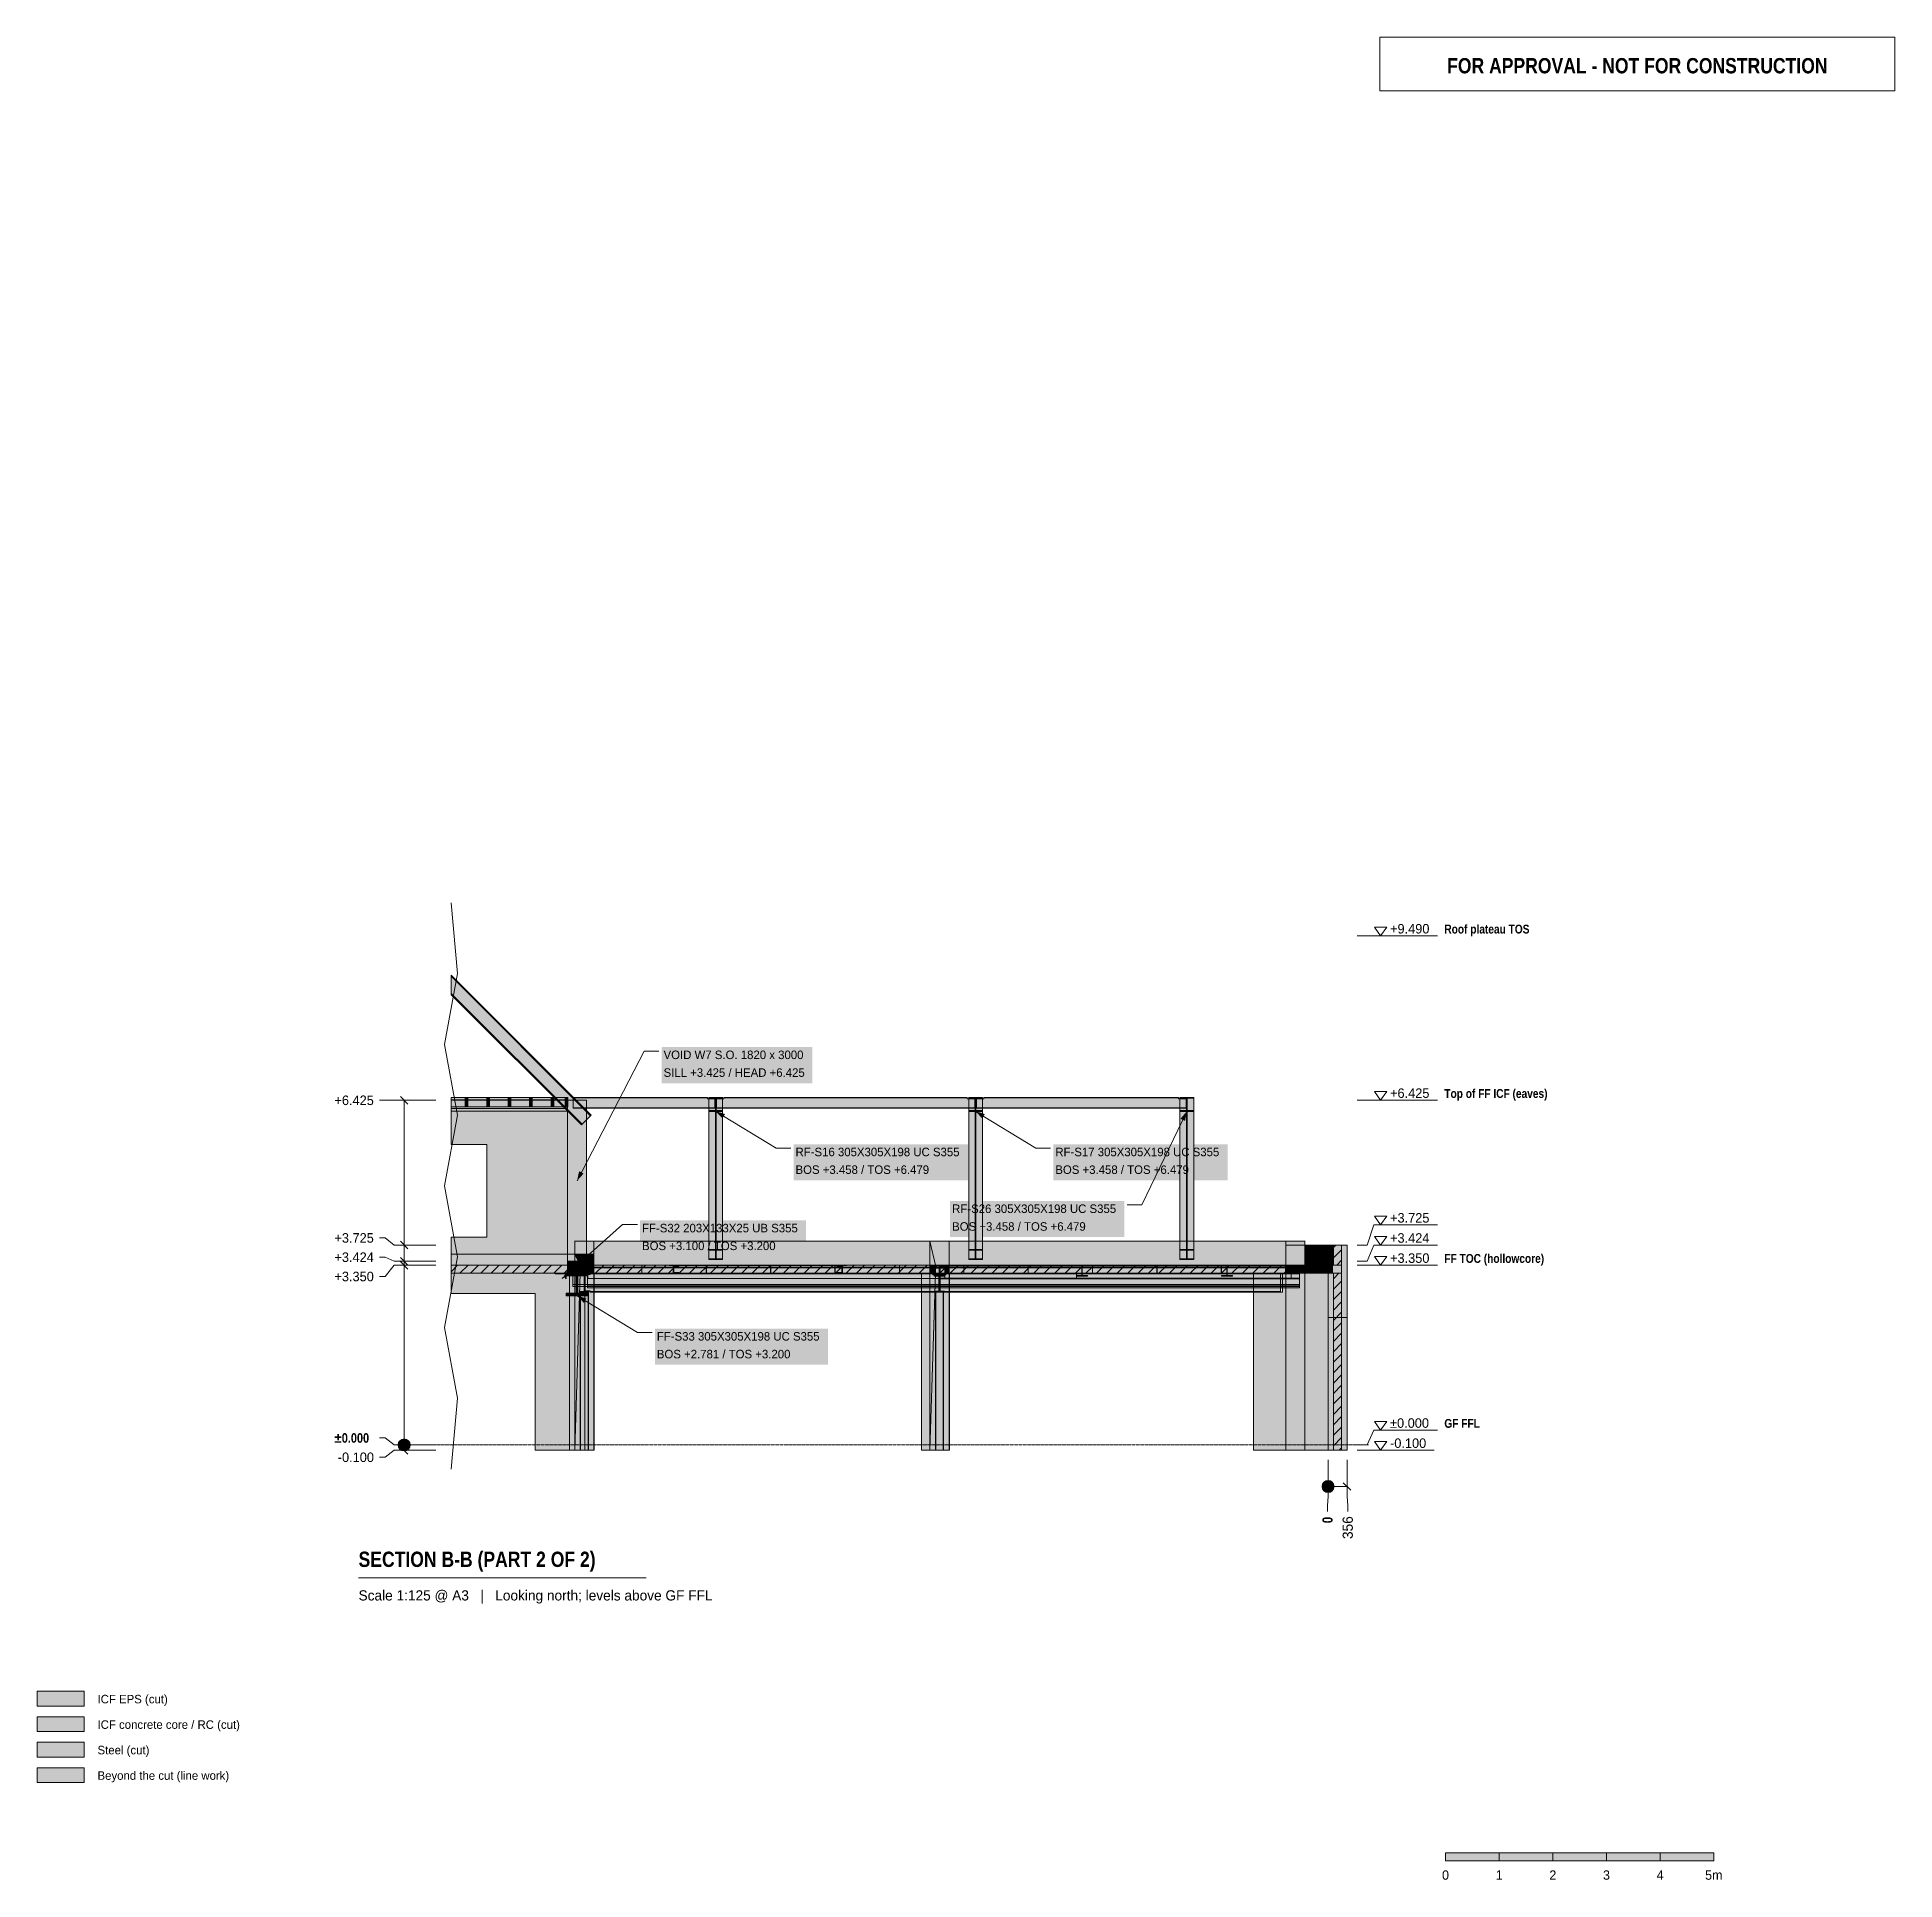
# Model space of a CAD drawing. Header units: millimetres. Extents: x 8750 to 43375, y -8108 to 26244.
import ezdxf
from ezdxf.enums import TextEntityAlignment as Align

# ---------------------------------------------------------------- set-up
doc = ezdxf.new("R2010")
doc.units = ezdxf.units.MM
doc.linetypes.add('DASHED', pattern=[1.524, 1.27, -0.254])
for name, color, linetype in [('FILL-C_BDBDBF', 7, 'Continuous'), ('FILL-EPS', 7, 'Continuous'), ('FILL-INK', 7, 'Continuous'), ('FILL-LIGHT', 7, 'Continuous'), ('FILL-STEEL', 7, 'Continuous'), ('FILL-TIMBER', 7, 'Continuous'), ('FILL-WHITE', 7, 'Continuous'), ('LINE-CORE', 7, 'Continuous'), ('LINE-INK', 7, 'Continuous'), ('LINE-RED', 7, 'Continuous'), ('LINE-STEEL-DASH', 7, 'DASHED'), ('LINE-STEEL_GREY', 7, 'Continuous'), ('TEXT-INK', 7, 'Continuous'), ('TEXT-RED', 7, 'Continuous'), ('TEXT-STEEL', 7, 'Continuous'), ('TEXT-STEEL_GREY', 7, 'Continuous')]:
    doc.layers.add(name, color=color, linetype=linetype)
doc.styles.add('OpenSansCondensed-Bold', font='OpenSansCondensed-Bold.ttf')

msp = doc.modelspace()

# ---------------------------------------------------------------- texts
at = {"layer": 'TEXT-INK'}
for s, height, p in [('+9.490', 177.8, (33966, 9534)), ('VOID W7 S.O. 1820 x 3000', 158.75, (20425, 7193)), ('SILL +3.425 / HEAD +6.425', 158.75, (20425, 6862)), ('+6.425', 177.8, (33966, 6469)), ('+6.425', 177.8, (14291, 6336)), ('RF-S16 305X305X198 UC S355', 158.75, (22885, 5382)), ('RF-S17 305X305X198 UC S355', 158.75, (27727, 5382)), ('BOS +3.458 / TOS +6.479', 158.75, (22885, 5052)), ('BOS +3.458 / TOS +6.479', 158.75, (27727, 5052)), ('RF-S26 305X305X198 UC S355', 158.75, (25804, 4324)), ('BOS +3.458 / TOS +6.479', 158.75, (25804, 3993)), ('+3.725', 177.8, (33966, 4144)), ('+3.725', 177.8, (14291, 3770)), ('FF-S32 203X133X25 UB S355', 158.75, (20024, 3963)), ('+3.424', 177.8, (33966, 3769)), ('+3.424', 177.8, (14291, 3411)), ('BOS +3.100 / TOS +3.200', 158.75, (20024, 3632)), ('+3.350', 177.8, (33966, 3394)), ('+3.350', 177.8, (14291, 3051)), ('FF-S33 305X305X198 UC S355', 158.75, (20300, 1945)), ('BOS +2.781 / TOS +3.200', 158.75, (20300, 1614)), ('±0.000', 177.8, (33966, 319)), ('-0.100', 177.8, (33966, -56)), ('-0.100', 177.8, (14353, -319)), ('ICF EPS (cut)', 158.75, (9875, -4818)), ('ICF concrete core / RC (cut)', 158.75, (9875, -5293)), ('Steel (cut)', 158.75, (9875, -5768)), ('Beyond the cut (line work)', 158.75, (9875, -6243))]:
    msp.add_text(s, height=height, dxfattribs=at).set_placement(p)
at = {"layer": 'TEXT-INK', "style": 'OpenSansCondensed-Bold'}
for s, height, p in [('±0.000', 177.8, (14291, 41)), ('SECTION B-B (PART 2 OF 2)', 285.75, (14740, -2275))]:
    msp.add_text(s, height=height, dxfattribs=at).set_placement(p)
msp.add_text('0', height=190, rotation=90, dxfattribs=at).set_placement((32895, -1460))
at = {"layer": 'TEXT-INK'}
msp.add_text('356', height=190.5, rotation=90, dxfattribs=at).set_placement((33272, -1754))
for s, height, p in [('0', 175, (35000, -8106)), ('1', 175, (36000, -8106)), ('2', 175, (37000, -8106)), ('3', 175, (38000, -8106)), ('4', 175, (39000, -8106)), ('5m', 174.6, (40000, -8106))]:
    msp.add_text(s, height=height, dxfattribs=at).set_placement(p, align=Align.CENTER)
at = {"layer": 'TEXT-RED', "style": 'OpenSansCondensed-Bold'}
msp.add_text('FOR APPROVAL - NOT FOR CONSTRUCTION', height=285.75, dxfattribs=at).set_placement((38575, 25569), align=Align.CENTER)
at = {"layer": 'TEXT-STEEL', "style": 'OpenSansCondensed-Bold'}
for s, p in [('Roof plateau TOS', (34978, 9534)), ('Top of FF ICF (eaves)', (34978, 6469)), ('FF TOC (hollowcore)', (34978, 3394)), ('GF FFL', (34978, 319))]:
    msp.add_text(s, height=165.1, dxfattribs=at).set_placement(p)
at = {"layer": 'TEXT-STEEL_GREY'}
msp.add_text('Scale 1:125 @ A3   |   Looking north; levels above GF FFL', height=190.5, dxfattribs=at).set_placement((14740, -2900))

# ---------------------------------------------------------------- hatches: boundary and pattern name
at = {"layer": 'FILL-C_BDBDBF', "true_color": 0xbdbdbf}
h = msp.add_hatch(color=9, dxfattribs=at)
h.dxf.hatch_style = 1
h.paths.add_polyline_path([(33064, 3310), (33064, 3351), (32995, 3351), (32912, 3351), (32912, 3725), (33064, 3725), (33064, -100), (32947, -100), (32912, -100), (32912, 3199), (33064, 3199)])
h = msp.add_hatch(color=9, dxfattribs=at)
h.dxf.hatch_style = 1
h.paths.add_polyline_path([(18737, 3200), (18737, 3424), (18764, 3424), (18889, 3424), (18889, 3200), (18807, 3200)])
h = msp.add_hatch(color=9, dxfattribs=at)
h.dxf.hatch_style = 1
h.paths.add_polyline_path([(8750, -5343), (9625, -5343), (9625, -5068), (8750, -5068)])
at = {"layer": 'FILL-EPS', "true_color": 0xccffff}
h = msp.add_hatch(color=7, dxfattribs=at)
h.dxf.hatch_style = 1
h.paths.add_polyline_path([(32810, 3624), (32810, 3725), (32906, 3725), (32912, 3725), (32912, 3351), (32810, 3351)])
h = msp.add_hatch(color=7, dxfattribs=at)
h.dxf.hatch_style = 1
h.paths.add_polyline_path([(33166, 2942), (33166, 2793), (33166, 2376), (33166, 1419), (33166, -100), (33064, -100), (33064, 3725), (33166, 3725)])
h = msp.add_hatch(color=7, dxfattribs=at)
h.dxf.hatch_style = 1
h.paths.add_polyline_path([(18635, 3397), (18635, 3424), (18737, 3424), (18737, 3200), (18635, 3200)])
h = msp.add_hatch(color=7, dxfattribs=at)
h.dxf.hatch_style = 1
h.paths.add_polyline_path([(18889, 3200), (18889, 3424), (18991, 3424), (18991, 3397), (18991, 3200)])
h = msp.add_hatch(color=7, dxfattribs=at)
h.dxf.hatch_style = 1
h.paths.add_polyline_path([(32912, -100), (32810, -100), (32810, 1470), (32810, 2767), (32810, 2865), (32810, 3199), (32849, 3199), (32879, 3199), (32912, 3199)])
h = msp.add_hatch(color=7, dxfattribs=at)
h.dxf.hatch_style = 1
h.paths.add_polyline_path([(8750, -4868), (9625, -4868), (9625, -4593), (8750, -4593)])
at = {"layer": 'FILL-INK', "true_color": 0x1a1a1f}
h = msp.add_hatch(color=250, dxfattribs=at)
h.dxf.hatch_style = 1
h.paths.add_polyline_path([(21398, 6219), (21572, 6168), (21523, 6087)])
h = msp.add_hatch(color=250, dxfattribs=at)
h.dxf.hatch_style = 1
h.paths.add_polyline_path([(26240, 6219), (26414, 6168), (26365, 6087)])
h = msp.add_hatch(color=250, dxfattribs=at)
h.dxf.hatch_style = 1
h.paths.add_polyline_path([(30178, 6219), (30145, 6040), (30060, 6081)])
h = msp.add_hatch(color=250, dxfattribs=at)
h.dxf.hatch_style = 1
h.paths.add_polyline_path([(18813, 4925), (18851, 5102), (18935, 5059)])
h = msp.add_hatch(color=250, dxfattribs=at)
h.dxf.hatch_style = 1
h.paths.add_polyline_path([(18537, 3100), (18635, 3252), (18699, 3182)])
h = msp.add_hatch(color=250, dxfattribs=at)
h.dxf.hatch_style = 1
h.paths.add_polyline_path([(18813, 2781), (18987, 2730), (18938, 2649)])
at = {"layer": 'FILL-INK', "true_color": 0x14141a}
h = msp.add_hatch(color=250, dxfattribs=at)
h.dxf.hatch_style = 1
h.paths.add_polyline_path([(35000, -7756), (36000, -7756), (36000, -7606), (35000, -7606)])
h = msp.add_hatch(color=250, dxfattribs=at)
h.dxf.hatch_style = 1
h.paths.add_polyline_path([(37000, -7756), (38000, -7756), (38000, -7606), (37000, -7606)])
h = msp.add_hatch(color=250, dxfattribs=at)
h.dxf.hatch_style = 1
h.paths.add_polyline_path([(39000, -7756), (40000, -7756), (40000, -7606), (39000, -7606)])
at = {"layer": 'FILL-LIGHT', "true_color": 0xcccccf}
h = msp.add_hatch(color=254, dxfattribs=at)
h.dxf.hatch_style = 1
h.paths.add_polyline_path([(18803, 3350), (18803, 3204), (18803, 3200), (18632, 3200), (16465, 3200), (16465, 3350)])
h = msp.add_hatch(color=254, dxfattribs=at)
h.dxf.hatch_style = 1
h.paths.add_polyline_path([(20020, 3350), (20020, 3282), (20020, 3200), (19365, 3200), (18823, 3200), (18823, 3268), (18823, 3350), (19478, 3350)])
h = msp.add_hatch(color=254, dxfattribs=at)
h.dxf.hatch_style = 1
h.paths.add_polyline_path([(21220, 3350), (21220, 3282), (21220, 3200), (20565, 3200), (20023, 3200), (20023, 3268), (20023, 3350), (20678, 3350)])
h = msp.add_hatch(color=254, dxfattribs=at)
h.dxf.hatch_style = 1
h.paths.add_polyline_path([(22420, 3350), (22420, 3282), (22420, 3200), (21765, 3200), (21223, 3200), (21223, 3268), (21223, 3350), (21878, 3350)])
h = msp.add_hatch(color=254, dxfattribs=at)
h.dxf.hatch_style = 1
h.paths.add_polyline_path([(23620, 3350), (23620, 3282), (23620, 3200), (22965, 3200), (22423, 3200), (22423, 3268), (22423, 3350), (23078, 3350)])
h = msp.add_hatch(color=254, dxfattribs=at)
h.dxf.hatch_style = 1
h.paths.add_polyline_path([(24820, 3350), (24820, 3282), (24820, 3200), (24165, 3200), (23623, 3200), (23623, 3268), (23623, 3350), (24278, 3350)])
h = msp.add_hatch(color=254, dxfattribs=at)
h.dxf.hatch_style = 1
h.paths.add_polyline_path([(26020, 3350), (26020, 3282), (26020, 3200), (25365, 3200), (24823, 3200), (24823, 3268), (24823, 3350), (25478, 3350)])
h = msp.add_hatch(color=254, dxfattribs=at)
h.dxf.hatch_style = 1
h.paths.add_polyline_path([(27220, 3350), (27220, 3282), (27220, 3200), (26565, 3200), (26023, 3200), (26023, 3268), (26023, 3350), (26678, 3350)])
h = msp.add_hatch(color=254, dxfattribs=at)
h.dxf.hatch_style = 1
h.paths.add_polyline_path([(28420, 3350), (28420, 3282), (28420, 3200), (27765, 3200), (27223, 3200), (27223, 3268), (27223, 3350), (27878, 3350)])
h = msp.add_hatch(color=254, dxfattribs=at)
h.dxf.hatch_style = 1
h.paths.add_polyline_path([(29620, 3350), (29620, 3282), (29620, 3200), (28965, 3200), (28423, 3200), (28423, 3268), (28423, 3350), (29078, 3350)])
h = msp.add_hatch(color=254, dxfattribs=at)
h.dxf.hatch_style = 1
h.paths.add_polyline_path([(30820, 3350), (30820, 3282), (30820, 3200), (30165, 3200), (29623, 3200), (29623, 3268), (29623, 3350), (30278, 3350)])
h = msp.add_hatch(color=254, dxfattribs=at)
h.dxf.hatch_style = 1
h.paths.add_polyline_path([(32020, 3350), (32020, 3282), (32020, 3200), (31365, 3200), (30823, 3200), (30823, 3268), (30823, 3350), (31478, 3350)])
h = msp.add_hatch(color=254, dxfattribs=at)
h.dxf.hatch_style = 1
h.paths.add_polyline_path([(32891, 3350), (32891, 3284), (32891, 3200), (32404, 3200), (32023, 3200), (32023, 3266), (32023, 3350), (32510, 3350)])
at = {"layer": 'FILL-STEEL', "true_color": 0x0d2973}
h = msp.add_hatch(color=166, dxfattribs=at)
h.dxf.hatch_style = 1
h.paths.add_polyline_path([(21270, 6219), (21270, 6222), (21270, 6236), (21366, 6236), (21393, 6236), (21393, 6285), (21393, 6462), (21299, 6462), (21270, 6462), (21270, 6466), (21270, 6479), (21465, 6479), (21526, 6479), (21526, 6475), (21526, 6462), (21432, 6462), (21403, 6462), (21403, 6408), (21403, 6236), (21499, 6236), (21526, 6236), (21526, 6232), (21526, 6219), (21325, 6219)])
h = msp.add_hatch(color=166, dxfattribs=at)
h.dxf.hatch_style = 1
h.paths.add_polyline_path([(26112, 6219), (26112, 6222), (26112, 6236), (26208, 6236), (26235, 6236), (26235, 6285), (26235, 6462), (26141, 6462), (26112, 6462), (26112, 6466), (26112, 6479), (26307, 6479), (26368, 6479), (26368, 6475), (26368, 6462), (26274, 6462), (26245, 6462), (26245, 6408), (26245, 6236), (26341, 6236), (26368, 6236), (26368, 6232), (26368, 6219), (26167, 6219)])
h = msp.add_hatch(color=166, dxfattribs=at)
h.dxf.hatch_style = 1
h.paths.add_polyline_path([(30050, 6219), (30050, 6222), (30050, 6236), (30146, 6236), (30173, 6236), (30173, 6285), (30173, 6462), (30079, 6462), (30050, 6462), (30050, 6466), (30050, 6479), (30245, 6479), (30306, 6479), (30306, 6475), (30306, 6462), (30212, 6462), (30183, 6462), (30183, 6408), (30183, 6236), (30279, 6236), (30306, 6236), (30306, 6232), (30306, 6219), (30105, 6219)])
h = msp.add_hatch(color=166, dxfattribs=at)
h.dxf.hatch_style = 1
h.paths.add_polyline_path([(18600, 3100), (18600, 3159), (18600, 3190), (18533, 3190), (18404, 3190), (18404, 3197), (18404, 3200), (18474, 3200), (18610, 3200), (18610, 3134), (18610, 3100), (18606, 3100)])
h = msp.add_hatch(color=166, dxfattribs=at)
h.dxf.hatch_style = 1
h.paths.add_polyline_path([(18610, 2781), (18610, 2813), (18610, 2830), (18674, 2830), (18798, 2830), (18798, 3040), (18798, 3151), (18733, 3151), (18610, 3151), (18610, 3183), (18610, 3200), (18750, 3200), (19016, 3200), (19016, 3168), (19016, 3151), (18952, 3151), (18828, 3151), (18828, 2941), (18828, 2830), (18893, 2830), (19016, 2830), (19016, 2798), (19016, 2781), (18876, 2781)])
h = msp.add_hatch(color=166, dxfattribs=at)
h.dxf.hatch_style = 1
h.paths.add_polyline_path([(8750, -5818), (9625, -5818), (9625, -5543), (8750, -5543)])
at = {"layer": 'FILL-TIMBER', "true_color": 0xedd6a8}
h = msp.add_hatch(color=41, dxfattribs=at)
h.dxf.hatch_style = 1
h.paths.add_polyline_path([(16779, 6304), (16761, 6304), (16729, 6304), (16729, 6415), (16729, 6479), (16747, 6479), (16779, 6479), (16779, 6368)])
h = msp.add_hatch(color=41, dxfattribs=at)
h.dxf.hatch_style = 1
h.paths.add_polyline_path([(17179, 6368), (17179, 6304), (17161, 6304), (17129, 6304), (17129, 6415), (17129, 6479), (17147, 6479), (17179, 6479)])
h = msp.add_hatch(color=41, dxfattribs=at)
h.dxf.hatch_style = 1
h.paths.add_polyline_path([(17579, 6368), (17579, 6304), (17561, 6304), (17529, 6304), (17529, 6415), (17529, 6479), (17547, 6479), (17579, 6479)])
h = msp.add_hatch(color=41, dxfattribs=at)
h.dxf.hatch_style = 1
h.paths.add_polyline_path([(17979, 6368), (17979, 6304), (17961, 6304), (17929, 6304), (17929, 6415), (17929, 6479), (17947, 6479), (17979, 6479)])
h = msp.add_hatch(color=41, dxfattribs=at)
h.dxf.hatch_style = 1
h.paths.add_polyline_path([(18379, 6304), (18361, 6304), (18329, 6304), (18329, 6415), (18329, 6479), (18347, 6479), (18379, 6479), (18379, 6368)])
h = msp.add_hatch(color=41, dxfattribs=at)
h.dxf.hatch_style = 1
h.paths.add_polyline_path([(18640, 6304), (18622, 6304), (18590, 6304), (18590, 6415), (18590, 6479), (18608, 6479), (18640, 6479), (18640, 6368)])
at = {"layer": 'FILL-WHITE', "true_color": 0xffffff}
h = msp.add_hatch(color=7, dxfattribs=at)
h.dxf.hatch_style = 1
h.paths.add_polyline_path([(19077, 6149), (19065, 6137), (16465, 8736), (16465, 8760)])
h = msp.add_hatch(color=7, dxfattribs=at)
h.dxf.hatch_style = 1
h.paths.add_polyline_path([(19077, 6149), (19065, 6137), (16465, 8736), (16465, 8760)])
h = msp.add_hatch(color=7, dxfattribs=at)
h.dxf.hatch_style = 1
h.paths.add_polyline_path([(19077, 6149), (19077, 6149), (19077, 6149), (19077, 6149), (19065, 6137), (16465, 8736), (16465, 8760)])
h = msp.add_hatch(color=7, dxfattribs=at)
h.dxf.hatch_style = 1
h.paths.add_polyline_path([(19077, 6149), (19077, 6149), (19077, 6149), (19077, 6149), (19065, 6137), (16465, 8736), (16465, 8760)])
h = msp.add_hatch(color=7, dxfattribs=at)
h.dxf.hatch_style = 1
h.paths.add_polyline_path([(19065, 6137), (18905, 5977), (16465, 8417), (16465, 8736)])
h = msp.add_hatch(color=7, dxfattribs=at)
h.dxf.hatch_style = 1
h.paths.add_polyline_path([(19065, 6137), (18905, 5977), (16465, 8417), (16465, 8736)])
h = msp.add_hatch(color=7, dxfattribs=at)
h.dxf.hatch_style = 1
h.paths.add_polyline_path([(19065, 6137), (18905, 5977), (16465, 8417), (16465, 8736)])
h = msp.add_hatch(color=7, dxfattribs=at)
h.dxf.hatch_style = 1
h.paths.add_polyline_path([(19065, 6137), (18905, 5977), (16465, 8417), (16465, 8736)])
h = msp.add_hatch(color=7, dxfattribs=at)
h.dxf.hatch_style = 1
h.paths.add_polyline_path([(18905, 5977), (18905, 5977), (18893, 5965), (16465, 8392), (16465, 8417)])
h = msp.add_hatch(color=7, dxfattribs=at)
h.dxf.hatch_style = 1
h.paths.add_polyline_path([(18905, 5977), (18905, 5977), (18893, 5965), (16465, 8392), (16465, 8417)])
h = msp.add_hatch(color=7, dxfattribs=at)
h.dxf.hatch_style = 1
h.paths.add_polyline_path([(18905, 5977), (18905, 5977), (18905, 5977), (18905, 5977), (18893, 5965), (16465, 8392), (16465, 8417)])
h = msp.add_hatch(color=7, dxfattribs=at)
h.dxf.hatch_style = 1
h.paths.add_polyline_path([(18905, 5977), (18905, 5977), (18905, 5977), (18905, 5977), (18893, 5965), (16465, 8392), (16465, 8417)])
h = msp.add_hatch(color=7, dxfattribs=at)
h.dxf.hatch_style = 1
h.paths.add_polyline_path([(20388, 6743), (23196, 6743), (23196, 7417), (20388, 7417)])
h = msp.add_hatch(color=7, dxfattribs=at)
h.dxf.hatch_style = 1
h.paths.add_polyline_path([(18635, 6479), (18635, 6432), (16465, 6432), (16465, 6479)])
h = msp.add_hatch(color=7, dxfattribs=at)
h.dxf.hatch_style = 1
h.paths.add_polyline_path([(18635, 6479), (18635, 6432), (16465, 6432), (16465, 6479)])
h = msp.add_hatch(color=7, dxfattribs=at)
h.dxf.hatch_style = 1
h.paths.add_polyline_path([(18635, 6479), (18635, 6432), (16465, 6432), (16465, 6479)])
h = msp.add_hatch(color=7, dxfattribs=at)
h.dxf.hatch_style = 1
h.paths.add_polyline_path([(18635, 6479), (18635, 6432), (16465, 6432), (16465, 6479)])
h = msp.add_hatch(color=7, dxfattribs=at)
h.dxf.hatch_style = 1
h.paths.add_polyline_path([(18635, 6479), (18635, 6432), (16465, 6432), (16465, 6479)])
h = msp.add_hatch(color=7, dxfattribs=at)
h.dxf.hatch_style = 1
h.paths.add_polyline_path([(18635, 6479), (18635, 6432), (16465, 6432), (16465, 6479)])
h = msp.add_hatch(color=7, dxfattribs=at)
h.dxf.hatch_style = 1
h.paths.add_polyline_path([(18635, 6479), (18635, 6432), (16465, 6432), (16465, 6479)])
h = msp.add_hatch(color=7, dxfattribs=at)
h.dxf.hatch_style = 1
h.paths.add_polyline_path([(18635, 6479), (18635, 6432), (16465, 6432), (16465, 6479)])
h = msp.add_hatch(color=7, dxfattribs=at)
h.dxf.hatch_style = 1
h.paths.add_polyline_path([(18635, 6479), (18635, 6432), (16465, 6432), (16465, 6479)])
h = msp.add_hatch(color=7, dxfattribs=at)
h.dxf.hatch_style = 1
h.paths.add_polyline_path([(18635, 6479), (18635, 6432), (16465, 6432), (16465, 6479)])
h = msp.add_hatch(color=7, dxfattribs=at)
h.dxf.hatch_style = 1
h.paths.add_polyline_path([(18635, 6479), (18635, 6432), (16465, 6432), (16465, 6479)])
h = msp.add_hatch(color=7, dxfattribs=at)
h.dxf.hatch_style = 1
h.paths.add_polyline_path([(18635, 6479), (18635, 6432), (16465, 6432), (16465, 6479)])
h = msp.add_hatch(color=7, dxfattribs=at)
h.dxf.hatch_style = 1
h.paths.add_polyline_path([(18635, 6479), (18635, 6432), (16465, 6432), (16465, 6479)])
h = msp.add_hatch(color=7, dxfattribs=at)
h.dxf.hatch_style = 1
h.paths.add_polyline_path([(18635, 6479), (18635, 6432), (16465, 6432), (16465, 6479)])
h = msp.add_hatch(color=7, dxfattribs=at)
h.dxf.hatch_style = 1
h.paths.add_polyline_path([(18635, 6479), (18635, 6432), (16465, 6432), (16465, 6479)])
h = msp.add_hatch(color=7, dxfattribs=at)
h.dxf.hatch_style = 1
h.paths.add_polyline_path([(18635, 6479), (18635, 6432), (16465, 6432), (16465, 6479)])
h = msp.add_hatch(color=7, dxfattribs=at)
h.dxf.hatch_style = 1
h.paths.add_polyline_path([(18635, 6479), (18635, 6432), (16465, 6432), (16465, 6479)])
h = msp.add_hatch(color=7, dxfattribs=at)
h.dxf.hatch_style = 1
h.paths.add_polyline_path([(18635, 6479), (18635, 6432), (16465, 6432), (16465, 6479)])
h = msp.add_hatch(color=7, dxfattribs=at)
h.dxf.hatch_style = 1
h.paths.add_polyline_path([(18635, 6479), (18635, 6432), (16465, 6432), (16465, 6479)])
h = msp.add_hatch(color=7, dxfattribs=at)
h.dxf.hatch_style = 1
h.paths.add_polyline_path([(18635, 6479), (18635, 6432), (16465, 6432), (16465, 6479)])
h = msp.add_hatch(color=7, dxfattribs=at)
h.dxf.hatch_style = 1
h.paths.add_polyline_path([(18635, 6479), (18635, 6432), (16465, 6432), (16465, 6479)])
h = msp.add_hatch(color=7, dxfattribs=at)
h.dxf.hatch_style = 1
h.paths.add_polyline_path([(18635, 6479), (18635, 6432), (16465, 6432), (16465, 6479)])
h = msp.add_hatch(color=7, dxfattribs=at)
h.dxf.hatch_style = 1
h.paths.add_polyline_path([(18635, 6479), (18635, 6432), (16465, 6432), (16465, 6479)])
h = msp.add_hatch(color=7, dxfattribs=at)
h.dxf.hatch_style = 1
h.paths.add_polyline_path([(18635, 6479), (18635, 6432), (16465, 6432), (16465, 6479)])
h = msp.add_hatch(color=7, dxfattribs=at)
h.dxf.hatch_style = 1
h.paths.add_polyline_path([(18635, 6479), (18635, 6432), (16465, 6432), (16465, 6479)])
h = msp.add_hatch(color=7, dxfattribs=at)
h.dxf.hatch_style = 1
h.paths.add_polyline_path([(18635, 6479), (18635, 6432), (16465, 6432), (16465, 6479)])
h = msp.add_hatch(color=7, dxfattribs=at)
h.dxf.hatch_style = 1
h.paths.add_polyline_path([(18635, 6479), (18635, 6432), (16465, 6432), (16465, 6479)])
h = msp.add_hatch(color=7, dxfattribs=at)
h.dxf.hatch_style = 1
h.paths.add_polyline_path([(18635, 6479), (18635, 6432), (16465, 6432), (16465, 6479)])
h = msp.add_hatch(color=7, dxfattribs=at)
h.dxf.hatch_style = 1
h.paths.add_polyline_path([(18635, 6479), (18635, 6432), (16465, 6432), (16465, 6479)])
h = msp.add_hatch(color=7, dxfattribs=at)
h.dxf.hatch_style = 1
h.paths.add_polyline_path([(18635, 6479), (18635, 6432), (16465, 6432), (16465, 6479)])
h = msp.add_hatch(color=7, dxfattribs=at)
h.dxf.hatch_style = 1
h.paths.add_polyline_path([(18635, 6479), (18635, 6432), (16465, 6432), (16465, 6479)])
h = msp.add_hatch(color=7, dxfattribs=at)
h.dxf.hatch_style = 1
h.paths.add_polyline_path([(18635, 6479), (18635, 6432), (16465, 6432), (16465, 6479)])
h = msp.add_hatch(color=7, dxfattribs=at)
h.dxf.hatch_style = 1
h.paths.add_polyline_path([(18635, 6479), (18635, 6432), (16465, 6432), (16465, 6479)])
h = msp.add_hatch(color=7, dxfattribs=at)
h.dxf.hatch_style = 1
h.paths.add_polyline_path([(18635, 6479), (18635, 6432), (16465, 6432), (16465, 6479)])
h = msp.add_hatch(color=7, dxfattribs=at)
h.dxf.hatch_style = 1
h.paths.add_polyline_path([(18635, 6479), (18635, 6432), (16465, 6432), (16465, 6479)])
h = msp.add_hatch(color=7, dxfattribs=at)
h.dxf.hatch_style = 1
h.paths.add_polyline_path([(18635, 6479), (18635, 6432), (16465, 6432), (16465, 6479)])
h = msp.add_hatch(color=7, dxfattribs=at)
h.dxf.hatch_style = 1
h.paths.add_polyline_path([(18635, 6479), (18635, 6432), (16465, 6432), (16465, 6479)])
h = msp.add_hatch(color=7, dxfattribs=at)
h.dxf.hatch_style = 1
h.paths.add_polyline_path([(18635, 6479), (18635, 6432), (16465, 6432), (16465, 6479)])
h = msp.add_hatch(color=7, dxfattribs=at)
h.dxf.hatch_style = 1
h.paths.add_polyline_path([(18635, 6479), (18635, 6432), (16465, 6432), (16465, 6479)])
h = msp.add_hatch(color=7, dxfattribs=at)
h.dxf.hatch_style = 1
h.paths.add_polyline_path([(18635, 6479), (18635, 6432), (16465, 6432), (16465, 6479)])
h = msp.add_hatch(color=7, dxfattribs=at)
h.dxf.hatch_style = 1
h.paths.add_polyline_path([(18635, 6479), (18635, 6304), (16465, 6304), (16465, 6479)])
h = msp.add_hatch(color=7, dxfattribs=at)
h.dxf.hatch_style = 1
h.paths.add_polyline_path([(18635, 6479), (18635, 6304), (16465, 6304), (16465, 6479)])
h = msp.add_hatch(color=7, dxfattribs=at)
h.dxf.hatch_style = 1
h.paths.add_polyline_path([(18635, 6432), (18635, 6272), (16465, 6272), (16465, 6432)])
h = msp.add_hatch(color=7, dxfattribs=at)
h.dxf.hatch_style = 1
h.paths.add_polyline_path([(18635, 6432), (18635, 6272), (16465, 6272), (16465, 6432)])
h = msp.add_hatch(color=7, dxfattribs=at)
h.dxf.hatch_style = 1
h.paths.add_polyline_path([(18635, 6432), (18635, 6272), (16465, 6272), (16465, 6432)])
h = msp.add_hatch(color=7, dxfattribs=at)
h.dxf.hatch_style = 1
h.paths.add_polyline_path([(18635, 6432), (18635, 6272), (16465, 6272), (16465, 6432)])
h = msp.add_hatch(color=7, dxfattribs=at)
h.dxf.hatch_style = 1
h.paths.add_polyline_path([(18635, 6432), (18635, 6272), (16465, 6272), (16465, 6432)])
h = msp.add_hatch(color=7, dxfattribs=at)
h.dxf.hatch_style = 1
h.paths.add_polyline_path([(18635, 6432), (18635, 6272), (16465, 6272), (16465, 6432)])
h = msp.add_hatch(color=7, dxfattribs=at)
h.dxf.hatch_style = 1
h.paths.add_polyline_path([(18635, 6432), (18635, 6272), (16465, 6272), (16465, 6432)])
h = msp.add_hatch(color=7, dxfattribs=at)
h.dxf.hatch_style = 1
h.paths.add_polyline_path([(18635, 6432), (18635, 6272), (16465, 6272), (16465, 6432)])
h = msp.add_hatch(color=7, dxfattribs=at)
h.dxf.hatch_style = 1
h.paths.add_polyline_path([(18635, 6432), (18635, 6272), (16465, 6272), (16465, 6432)])
h = msp.add_hatch(color=7, dxfattribs=at)
h.dxf.hatch_style = 1
h.paths.add_polyline_path([(18635, 6432), (18635, 6272), (16465, 6272), (16465, 6432)])
h = msp.add_hatch(color=7, dxfattribs=at)
h.dxf.hatch_style = 1
h.paths.add_polyline_path([(18635, 6432), (18635, 6272), (16465, 6272), (16465, 6432)])
h = msp.add_hatch(color=7, dxfattribs=at)
h.dxf.hatch_style = 1
h.paths.add_polyline_path([(18635, 6432), (18635, 6272), (16465, 6272), (16465, 6432)])
h = msp.add_hatch(color=7, dxfattribs=at)
h.dxf.hatch_style = 1
h.paths.add_polyline_path([(18635, 6432), (18635, 6272), (16465, 6272), (16465, 6432)])
h = msp.add_hatch(color=7, dxfattribs=at)
h.dxf.hatch_style = 1
h.paths.add_polyline_path([(18635, 6432), (18635, 6272), (16465, 6272), (16465, 6432)])
h = msp.add_hatch(color=7, dxfattribs=at)
h.dxf.hatch_style = 1
h.paths.add_polyline_path([(18635, 6432), (18635, 6272), (16465, 6272), (16465, 6432)])
h = msp.add_hatch(color=7, dxfattribs=at)
h.dxf.hatch_style = 1
h.paths.add_polyline_path([(18635, 6432), (18635, 6272), (16465, 6272), (16465, 6432)])
h = msp.add_hatch(color=7, dxfattribs=at)
h.dxf.hatch_style = 1
h.paths.add_polyline_path([(18635, 6432), (18635, 6272), (16465, 6272), (16465, 6432)])
h = msp.add_hatch(color=7, dxfattribs=at)
h.dxf.hatch_style = 1
h.paths.add_polyline_path([(18635, 6432), (18635, 6272), (16465, 6272), (16465, 6432)])
h = msp.add_hatch(color=7, dxfattribs=at)
h.dxf.hatch_style = 1
h.paths.add_polyline_path([(18635, 6432), (18635, 6272), (16465, 6272), (16465, 6432)])
h = msp.add_hatch(color=7, dxfattribs=at)
h.dxf.hatch_style = 1
h.paths.add_polyline_path([(18635, 6432), (18635, 6272), (16465, 6272), (16465, 6432)])
h = msp.add_hatch(color=7, dxfattribs=at)
h.dxf.hatch_style = 1
h.paths.add_polyline_path([(18635, 6432), (18635, 6272), (16465, 6272), (16465, 6432)])
h = msp.add_hatch(color=7, dxfattribs=at)
h.dxf.hatch_style = 1
h.paths.add_polyline_path([(18635, 6432), (18635, 6272), (16465, 6272), (16465, 6432)])
h = msp.add_hatch(color=7, dxfattribs=at)
h.dxf.hatch_style = 1
h.paths.add_polyline_path([(18635, 6432), (18635, 6272), (16465, 6272), (16465, 6432)])
h = msp.add_hatch(color=7, dxfattribs=at)
h.dxf.hatch_style = 1
h.paths.add_polyline_path([(18635, 6432), (18635, 6272), (16465, 6272), (16465, 6432)])
h = msp.add_hatch(color=7, dxfattribs=at)
h.dxf.hatch_style = 1
h.paths.add_polyline_path([(18635, 6432), (18635, 6272), (16465, 6272), (16465, 6432)])
h = msp.add_hatch(color=7, dxfattribs=at)
h.dxf.hatch_style = 1
h.paths.add_polyline_path([(18635, 6432), (18635, 6272), (16465, 6272), (16465, 6432)])
h = msp.add_hatch(color=7, dxfattribs=at)
h.dxf.hatch_style = 1
h.paths.add_polyline_path([(18635, 6432), (18635, 6272), (16465, 6272), (16465, 6432)])
h = msp.add_hatch(color=7, dxfattribs=at)
h.dxf.hatch_style = 1
h.paths.add_polyline_path([(18635, 6432), (18635, 6272), (16465, 6272), (16465, 6432)])
h = msp.add_hatch(color=7, dxfattribs=at)
h.dxf.hatch_style = 1
h.paths.add_polyline_path([(18635, 6432), (18635, 6272), (16465, 6272), (16465, 6432)])
h = msp.add_hatch(color=7, dxfattribs=at)
h.dxf.hatch_style = 1
h.paths.add_polyline_path([(18635, 6432), (18635, 6272), (16465, 6272), (16465, 6432)])
h = msp.add_hatch(color=7, dxfattribs=at)
h.dxf.hatch_style = 1
h.paths.add_polyline_path([(18635, 6432), (18635, 6272), (16465, 6272), (16465, 6432)])
h = msp.add_hatch(color=7, dxfattribs=at)
h.dxf.hatch_style = 1
h.paths.add_polyline_path([(18635, 6432), (18635, 6272), (16465, 6272), (16465, 6432)])
h = msp.add_hatch(color=7, dxfattribs=at)
h.dxf.hatch_style = 1
h.paths.add_polyline_path([(18635, 6432), (18635, 6272), (16465, 6272), (16465, 6432)])
h = msp.add_hatch(color=7, dxfattribs=at)
h.dxf.hatch_style = 1
h.paths.add_polyline_path([(18635, 6432), (18635, 6272), (16465, 6272), (16465, 6432)])
h = msp.add_hatch(color=7, dxfattribs=at)
h.dxf.hatch_style = 1
h.paths.add_polyline_path([(18635, 6432), (18635, 6272), (16465, 6272), (16465, 6432)])
h = msp.add_hatch(color=7, dxfattribs=at)
h.dxf.hatch_style = 1
h.paths.add_polyline_path([(18635, 6432), (18635, 6272), (16465, 6272), (16465, 6432)])
h = msp.add_hatch(color=7, dxfattribs=at)
h.dxf.hatch_style = 1
h.paths.add_polyline_path([(18635, 6432), (18635, 6272), (16465, 6272), (16465, 6432)])
h = msp.add_hatch(color=7, dxfattribs=at)
h.dxf.hatch_style = 1
h.paths.add_polyline_path([(18635, 6432), (18635, 6272), (16465, 6272), (16465, 6432)])
h = msp.add_hatch(color=7, dxfattribs=at)
h.dxf.hatch_style = 1
h.paths.add_polyline_path([(18635, 6432), (18635, 6272), (16465, 6272), (16465, 6432)])
h = msp.add_hatch(color=7, dxfattribs=at)
h.dxf.hatch_style = 1
h.paths.add_polyline_path([(18635, 6432), (18635, 6272), (16465, 6272), (16465, 6432)])
h = msp.add_hatch(color=7, dxfattribs=at)
h.dxf.hatch_style = 1
h.paths.add_polyline_path([(18635, 6425), (18635, 3558), (16465, 3558), (16465, 3875), (17133, 3875), (17133, 5600), (16465, 5600), (16465, 6425)])
h = msp.add_hatch(color=7, dxfattribs=at)
h.dxf.hatch_style = 1
h.paths.add_polyline_path([(18635, 6425), (18635, 3558), (16465, 3558), (16465, 3875), (17133, 3875), (17133, 5600), (16465, 5600), (16465, 6425)])
h = msp.add_hatch(color=7, dxfattribs=at)
h.dxf.hatch_style = 1
h.paths.add_polyline_path([(18635, 6272), (18635, 6225), (16465, 6225), (16465, 6272)])
h = msp.add_hatch(color=7, dxfattribs=at)
h.dxf.hatch_style = 1
h.paths.add_polyline_path([(18635, 6272), (18635, 6225), (16465, 6225), (16465, 6272)])
h = msp.add_hatch(color=7, dxfattribs=at)
h.dxf.hatch_style = 1
h.paths.add_polyline_path([(18635, 6272), (18635, 6225), (16465, 6225), (16465, 6272)])
h = msp.add_hatch(color=7, dxfattribs=at)
h.dxf.hatch_style = 1
h.paths.add_polyline_path([(18635, 6272), (18635, 6225), (16465, 6225), (16465, 6272)])
h = msp.add_hatch(color=7, dxfattribs=at)
h.dxf.hatch_style = 1
h.paths.add_polyline_path([(18635, 6272), (18635, 6225), (16465, 6225), (16465, 6272)])
h = msp.add_hatch(color=7, dxfattribs=at)
h.dxf.hatch_style = 1
h.paths.add_polyline_path([(18635, 6272), (18635, 6225), (16465, 6225), (16465, 6272)])
h = msp.add_hatch(color=7, dxfattribs=at)
h.dxf.hatch_style = 1
h.paths.add_polyline_path([(18635, 6272), (18635, 6225), (16465, 6225), (16465, 6272)])
h = msp.add_hatch(color=7, dxfattribs=at)
h.dxf.hatch_style = 1
h.paths.add_polyline_path([(18635, 6272), (18635, 6225), (16465, 6225), (16465, 6272)])
h = msp.add_hatch(color=7, dxfattribs=at)
h.dxf.hatch_style = 1
h.paths.add_polyline_path([(18635, 6272), (18635, 6225), (16465, 6225), (16465, 6272)])
h = msp.add_hatch(color=7, dxfattribs=at)
h.dxf.hatch_style = 1
h.paths.add_polyline_path([(18635, 6272), (18635, 6225), (16465, 6225), (16465, 6272)])
h = msp.add_hatch(color=7, dxfattribs=at)
h.dxf.hatch_style = 1
h.paths.add_polyline_path([(18635, 6272), (18635, 6225), (16465, 6225), (16465, 6272)])
h = msp.add_hatch(color=7, dxfattribs=at)
h.dxf.hatch_style = 1
h.paths.add_polyline_path([(18635, 6272), (18635, 6225), (16465, 6225), (16465, 6272)])
h = msp.add_hatch(color=7, dxfattribs=at)
h.dxf.hatch_style = 1
h.paths.add_polyline_path([(18635, 6272), (18635, 6225), (16465, 6225), (16465, 6272)])
h = msp.add_hatch(color=7, dxfattribs=at)
h.dxf.hatch_style = 1
h.paths.add_polyline_path([(18635, 6272), (18635, 6225), (16465, 6225), (16465, 6272)])
h = msp.add_hatch(color=7, dxfattribs=at)
h.dxf.hatch_style = 1
h.paths.add_polyline_path([(18635, 6272), (18635, 6225), (16465, 6225), (16465, 6272)])
h = msp.add_hatch(color=7, dxfattribs=at)
h.dxf.hatch_style = 1
h.paths.add_polyline_path([(18635, 6272), (18635, 6225), (16465, 6225), (16465, 6272)])
h = msp.add_hatch(color=7, dxfattribs=at)
h.dxf.hatch_style = 1
h.paths.add_polyline_path([(18635, 6272), (18635, 6225), (16465, 6225), (16465, 6272)])
h = msp.add_hatch(color=7, dxfattribs=at)
h.dxf.hatch_style = 1
h.paths.add_polyline_path([(18635, 6272), (18635, 6225), (16465, 6225), (16465, 6272)])
h = msp.add_hatch(color=7, dxfattribs=at)
h.dxf.hatch_style = 1
h.paths.add_polyline_path([(18635, 6272), (18635, 6225), (16465, 6225), (16465, 6272)])
h = msp.add_hatch(color=7, dxfattribs=at)
h.dxf.hatch_style = 1
h.paths.add_polyline_path([(18635, 6272), (18635, 6225), (16465, 6225), (16465, 6272)])
h = msp.add_hatch(color=7, dxfattribs=at)
h.dxf.hatch_style = 1
h.paths.add_polyline_path([(18635, 6272), (18635, 6225), (16465, 6225), (16465, 6272)])
h = msp.add_hatch(color=7, dxfattribs=at)
h.dxf.hatch_style = 1
h.paths.add_polyline_path([(18635, 6272), (18635, 6225), (16465, 6225), (16465, 6272)])
h = msp.add_hatch(color=7, dxfattribs=at)
h.dxf.hatch_style = 1
h.paths.add_polyline_path([(18635, 6272), (18635, 6225), (16465, 6225), (16465, 6272)])
h = msp.add_hatch(color=7, dxfattribs=at)
h.dxf.hatch_style = 1
h.paths.add_polyline_path([(18635, 6272), (18635, 6225), (16465, 6225), (16465, 6272)])
h = msp.add_hatch(color=7, dxfattribs=at)
h.dxf.hatch_style = 1
h.paths.add_polyline_path([(18635, 6272), (18635, 6225), (16465, 6225), (16465, 6272)])
h = msp.add_hatch(color=7, dxfattribs=at)
h.dxf.hatch_style = 1
h.paths.add_polyline_path([(18635, 6272), (18635, 6225), (16465, 6225), (16465, 6272)])
h = msp.add_hatch(color=7, dxfattribs=at)
h.dxf.hatch_style = 1
h.paths.add_polyline_path([(18635, 6272), (18635, 6225), (16465, 6225), (16465, 6272)])
h = msp.add_hatch(color=7, dxfattribs=at)
h.dxf.hatch_style = 1
h.paths.add_polyline_path([(18635, 6272), (18635, 6225), (16465, 6225), (16465, 6272)])
h = msp.add_hatch(color=7, dxfattribs=at)
h.dxf.hatch_style = 1
h.paths.add_polyline_path([(18635, 6272), (18635, 6225), (16465, 6225), (16465, 6272)])
h = msp.add_hatch(color=7, dxfattribs=at)
h.dxf.hatch_style = 1
h.paths.add_polyline_path([(18635, 6272), (18635, 6225), (16465, 6225), (16465, 6272)])
h = msp.add_hatch(color=7, dxfattribs=at)
h.dxf.hatch_style = 1
h.paths.add_polyline_path([(18635, 6272), (18635, 6225), (16465, 6225), (16465, 6272)])
h = msp.add_hatch(color=7, dxfattribs=at)
h.dxf.hatch_style = 1
h.paths.add_polyline_path([(18635, 6272), (18635, 6225), (16465, 6225), (16465, 6272)])
h = msp.add_hatch(color=7, dxfattribs=at)
h.dxf.hatch_style = 1
h.paths.add_polyline_path([(18635, 6272), (18635, 6225), (16465, 6225), (16465, 6272)])
h = msp.add_hatch(color=7, dxfattribs=at)
h.dxf.hatch_style = 1
h.paths.add_polyline_path([(18635, 6272), (18635, 6225), (16465, 6225), (16465, 6272)])
h = msp.add_hatch(color=7, dxfattribs=at)
h.dxf.hatch_style = 1
h.paths.add_polyline_path([(18635, 6272), (18635, 6225), (16465, 6225), (16465, 6272)])
h = msp.add_hatch(color=7, dxfattribs=at)
h.dxf.hatch_style = 1
h.paths.add_polyline_path([(18635, 6272), (18635, 6225), (16465, 6225), (16465, 6272)])
h = msp.add_hatch(color=7, dxfattribs=at)
h.dxf.hatch_style = 1
h.paths.add_polyline_path([(18635, 6272), (18635, 6225), (16465, 6225), (16465, 6272)])
h = msp.add_hatch(color=7, dxfattribs=at)
h.dxf.hatch_style = 1
h.paths.add_polyline_path([(18635, 6272), (18635, 6225), (16465, 6225), (16465, 6272)])
h = msp.add_hatch(color=7, dxfattribs=at)
h.dxf.hatch_style = 1
h.paths.add_polyline_path([(18635, 6272), (18635, 6225), (16465, 6225), (16465, 6272)])
h = msp.add_hatch(color=7, dxfattribs=at)
h.dxf.hatch_style = 1
h.paths.add_polyline_path([(18635, 6272), (18635, 6225), (16465, 6225), (16465, 6272)])
h = msp.add_hatch(color=7, dxfattribs=at)
h.dxf.hatch_style = 1
h.paths.add_polyline_path([(16779, 6479), (16779, 6304), (16729, 6304), (16729, 6479)])
h = msp.add_hatch(color=7, dxfattribs=at)
h.dxf.hatch_style = 1
h.paths.add_polyline_path([(17179, 6479), (17179, 6304), (17129, 6304), (17129, 6479)])
h = msp.add_hatch(color=7, dxfattribs=at)
h.dxf.hatch_style = 1
h.paths.add_polyline_path([(17579, 6479), (17579, 6304), (17529, 6304), (17529, 6479)])
h = msp.add_hatch(color=7, dxfattribs=at)
h.dxf.hatch_style = 1
h.paths.add_polyline_path([(17979, 6479), (17979, 6304), (17929, 6304), (17929, 6479)])
h = msp.add_hatch(color=7, dxfattribs=at)
h.dxf.hatch_style = 1
h.paths.add_polyline_path([(18379, 6479), (18379, 6304), (18329, 6304), (18329, 6479)])
h = msp.add_hatch(color=7, dxfattribs=at)
h.dxf.hatch_style = 1
h.paths.add_polyline_path([(18640, 6479), (18640, 6304), (18590, 6304), (18590, 6479)])
h = msp.add_hatch(color=7, dxfattribs=at)
h.dxf.hatch_style = 1
h.paths.add_polyline_path([(18991, 6425), (18991, 3558), (18635, 3558), (18635, 6425)])
h = msp.add_hatch(color=7, dxfattribs=at)
h.dxf.hatch_style = 1
h.paths.add_polyline_path([(18635, 6425), (18991, 6425), (18991, 3558), (18635, 3558), (18635, 3556), (18635, 3556), (18635, 6425)])
h = msp.add_hatch(color=7, dxfattribs=at)
h.dxf.hatch_style = 1
h.paths.add_polyline_path([(18991, 6425), (18991, 3200), (18635, 3200), (18635, 6425)])
h = msp.add_hatch(color=7, dxfattribs=at)
h.dxf.hatch_style = 1
h.paths.add_polyline_path([(18635, 6425), (18991, 6425), (18991, 3424), (18635, 3424)])
h = msp.add_hatch(color=7, dxfattribs=at)
h.dxf.hatch_style = 1
h.paths.add_polyline_path([(18742, 6479), (21245, 6479), (21245, 6479), (21245, 6471), (18742, 6471), (18742, 6471)])
h = msp.add_hatch(color=7, dxfattribs=at)
h.dxf.hatch_style = 1
h.paths.add_polyline_path([(21245, 6479), (21245, 6471), (18742, 6471), (18742, 6479)])
h = msp.add_hatch(color=7, dxfattribs=at)
h.dxf.hatch_style = 1
h.paths.add_polyline_path([(18742, 6471), (21245, 6471), (21245, 6450), (21383, 6450), (21383, 6284), (21245, 6284), (18742, 6284)])
h = msp.add_hatch(color=7, dxfattribs=at)
h.dxf.hatch_style = 1
h.paths.add_polyline_path([(21245, 6471), (21245, 6450), (21383, 6450), (21383, 6284), (21245, 6284), (18742, 6284), (18742, 6471)])
h = msp.add_hatch(color=7, dxfattribs=at)
h.dxf.hatch_style = 1
h.paths.add_polyline_path([(18742, 6284), (21245, 6284), (21245, 6284), (21383, 6284), (21383, 6276), (21245, 6276), (18742, 6276), (18742, 6276)])
h = msp.add_hatch(color=7, dxfattribs=at)
h.dxf.hatch_style = 1
h.paths.add_polyline_path([(21245, 6284), (21383, 6284), (21383, 6276), (21245, 6276), (21245, 6276), (18742, 6276), (18742, 6284)])
h = msp.add_hatch(color=7, dxfattribs=at)
h.dxf.hatch_style = 1
h.paths.add_polyline_path([(21270, 6479), (21270, 6479), (21268, 6479), (21268, 6479), (21268, 6479)])
h = msp.add_hatch(color=7, dxfattribs=at)
h.dxf.hatch_style = 1
h.paths.add_polyline_path([(21270, 6479), (21526, 6479), (21526, 3642), (21270, 3642)])
h = msp.add_hatch(color=7, dxfattribs=at)
h.dxf.hatch_style = 1
h.paths.add_polyline_path([(21526, 6479), (21526, 6462), (21270, 6462), (21270, 6479)])
h = msp.add_hatch(color=7, dxfattribs=at)
h.dxf.hatch_style = 1
h.paths.add_polyline_path([(21393, 6462), (21393, 3630), (21270, 3630), (21270, 6462)])
h = msp.add_hatch(color=7, dxfattribs=at)
h.dxf.hatch_style = 1
h.paths.add_polyline_path([(21270, 6219), (21270, 6236), (21393, 6236), (21393, 6462), (21403, 6462), (21403, 6236), (21526, 6236), (21526, 6219), (21270, 6219)])
h = msp.add_hatch(color=7, dxfattribs=at)
h.dxf.hatch_style = 1
h.paths.add_polyline_path([(21393, 6236), (21393, 3470), (21270, 3470), (21270, 6236)])
h = msp.add_hatch(color=7, dxfattribs=at)
h.dxf.hatch_style = 1
h.paths.add_polyline_path([(21526, 6462), (21526, 3630), (21403, 3630), (21403, 6462)])
h = msp.add_hatch(color=7, dxfattribs=at)
h.dxf.hatch_style = 1
h.paths.add_polyline_path([(21526, 6236), (21526, 3470), (21403, 3470), (21403, 6236)])
h = msp.add_hatch(color=7, dxfattribs=at)
h.dxf.hatch_style = 1
h.paths.add_polyline_path([(21413, 6450), (21551, 6450), (21551, 6471), (26087, 6471), (26087, 6450), (26225, 6450), (26225, 6284), (26087, 6284), (21551, 6284), (21413, 6284)])
h = msp.add_hatch(color=7, dxfattribs=at)
h.dxf.hatch_style = 1
h.paths.add_polyline_path([(21551, 6450), (21551, 6471), (26087, 6471), (26087, 6450), (26225, 6450), (26225, 6284), (26087, 6284), (21551, 6284), (21413, 6284), (21413, 6450)])
h = msp.add_hatch(color=7, dxfattribs=at)
h.dxf.hatch_style = 1
h.paths.add_polyline_path([(21413, 6284), (21551, 6284), (26087, 6284), (26225, 6284), (26225, 6276), (26087, 6276), (21551, 6276), (21413, 6276)])
h = msp.add_hatch(color=7, dxfattribs=at)
h.dxf.hatch_style = 1
h.paths.add_polyline_path([(26087, 6284), (26225, 6284), (26225, 6276), (21551, 6276), (21413, 6276), (21413, 6284)])
h = msp.add_hatch(color=7, dxfattribs=at)
h.dxf.hatch_style = 1
h.paths.add_polyline_path([(21526, 6479), (21528, 6479), (21528, 6479), (21528, 6479), (21526, 6479)])
h = msp.add_hatch(color=7, dxfattribs=at)
h.dxf.hatch_style = 1
h.paths.add_polyline_path([(21551, 6479), (26087, 6479), (26087, 6471), (21551, 6471)])
h = msp.add_hatch(color=7, dxfattribs=at)
h.dxf.hatch_style = 1
h.paths.add_polyline_path([(26087, 6479), (26087, 6471), (21551, 6471), (21551, 6479)])
h = msp.add_hatch(color=7, dxfattribs=at)
h.dxf.hatch_style = 1
h.paths.add_polyline_path([(26112, 6479), (26112, 6479), (26110, 6479), (26110, 6479), (26110, 6479)])
h = msp.add_hatch(color=7, dxfattribs=at)
h.dxf.hatch_style = 1
h.paths.add_polyline_path([(26112, 6479), (26368, 6479), (26368, 3642), (26112, 3642)])
h = msp.add_hatch(color=7, dxfattribs=at)
h.dxf.hatch_style = 1
h.paths.add_polyline_path([(26368, 6479), (26368, 6462), (26112, 6462), (26112, 6479)])
h = msp.add_hatch(color=7, dxfattribs=at)
h.dxf.hatch_style = 1
h.paths.add_polyline_path([(26235, 6462), (26235, 3630), (26112, 3630), (26112, 6462)])
h = msp.add_hatch(color=7, dxfattribs=at)
h.dxf.hatch_style = 1
h.paths.add_polyline_path([(26112, 6219), (26112, 6236), (26235, 6236), (26235, 6462), (26245, 6462), (26245, 6236), (26368, 6236), (26368, 6219), (26112, 6219)])
h = msp.add_hatch(color=7, dxfattribs=at)
h.dxf.hatch_style = 1
h.paths.add_polyline_path([(26235, 6236), (26235, 3470), (26112, 3470), (26112, 6236)])
h = msp.add_hatch(color=7, dxfattribs=at)
h.dxf.hatch_style = 1
h.paths.add_polyline_path([(26368, 6462), (26368, 3630), (26245, 3630), (26245, 6462)])
h = msp.add_hatch(color=7, dxfattribs=at)
h.dxf.hatch_style = 1
h.paths.add_polyline_path([(26368, 6236), (26368, 3470), (26245, 3470), (26245, 6236)])
h = msp.add_hatch(color=7, dxfattribs=at)
h.dxf.hatch_style = 1
h.paths.add_polyline_path([(26255, 6450), (26393, 6450), (26393, 6471), (30025, 6471), (30025, 6450), (30163, 6450), (30163, 6284), (30025, 6284), (26393, 6284), (26255, 6284)])
h = msp.add_hatch(color=7, dxfattribs=at)
h.dxf.hatch_style = 1
h.paths.add_polyline_path([(26393, 6450), (26393, 6471), (30025, 6471), (30025, 6450), (30163, 6450), (30163, 6284), (30025, 6284), (26393, 6284), (26255, 6284), (26255, 6450)])
h = msp.add_hatch(color=7, dxfattribs=at)
h.dxf.hatch_style = 1
h.paths.add_polyline_path([(26255, 6284), (26393, 6284), (30025, 6284), (30025, 6284), (30163, 6284), (30163, 6276), (30025, 6276), (26393, 6276), (26393, 6276), (26255, 6276)])
h = msp.add_hatch(color=7, dxfattribs=at)
h.dxf.hatch_style = 1
h.paths.add_polyline_path([(30025, 6284), (30163, 6284), (30163, 6276), (26393, 6276), (26255, 6276), (26255, 6284)])
h = msp.add_hatch(color=7, dxfattribs=at)
h.dxf.hatch_style = 1
h.paths.add_polyline_path([(26368, 6479), (26370, 6479), (26370, 6479), (26370, 6479), (26368, 6479)])
h = msp.add_hatch(color=7, dxfattribs=at)
h.dxf.hatch_style = 1
h.paths.add_polyline_path([(26393, 6479), (30025, 6479), (30025, 6479), (30025, 6471), (26393, 6471), (26393, 6471)])
h = msp.add_hatch(color=7, dxfattribs=at)
h.dxf.hatch_style = 1
h.paths.add_polyline_path([(30025, 6479), (30025, 6471), (26393, 6471), (26393, 6479)])
h = msp.add_hatch(color=7, dxfattribs=at)
h.dxf.hatch_style = 1
h.paths.add_polyline_path([(30050, 6479), (30050, 6479), (30048, 6479), (30048, 6479), (30048, 6479)])
h = msp.add_hatch(color=7, dxfattribs=at)
h.dxf.hatch_style = 1
h.paths.add_polyline_path([(30050, 6479), (30306, 6479), (30306, 3642), (30050, 3642)])
h = msp.add_hatch(color=7, dxfattribs=at)
h.dxf.hatch_style = 1
h.paths.add_polyline_path([(30306, 6479), (30306, 6462), (30050, 6462), (30050, 6479)])
h = msp.add_hatch(color=7, dxfattribs=at)
h.dxf.hatch_style = 1
h.paths.add_polyline_path([(30173, 6462), (30173, 3630), (30050, 3630), (30050, 6462)])
h = msp.add_hatch(color=7, dxfattribs=at)
h.dxf.hatch_style = 1
h.paths.add_polyline_path([(30050, 6219), (30050, 6236), (30173, 6236), (30173, 6462), (30183, 6462), (30183, 6236), (30306, 6236), (30306, 6219), (30050, 6219)])
h = msp.add_hatch(color=7, dxfattribs=at)
h.dxf.hatch_style = 1
h.paths.add_polyline_path([(30173, 6236), (30173, 3470), (30050, 3470), (30050, 6236)])
h = msp.add_hatch(color=7, dxfattribs=at)
h.dxf.hatch_style = 1
h.paths.add_polyline_path([(30306, 6462), (30306, 3630), (30183, 3630), (30183, 6462)])
h = msp.add_hatch(color=7, dxfattribs=at)
h.dxf.hatch_style = 1
h.paths.add_polyline_path([(30306, 6236), (30306, 3470), (30183, 3470), (30183, 6236)])
h = msp.add_hatch(color=7, dxfattribs=at)
h.dxf.hatch_style = 1
h.paths.add_polyline_path([(30306, 6479), (30308, 6479), (30308, 6479), (30308, 6479), (30306, 6479)])
h = msp.add_hatch(color=7, dxfattribs=at)
h.dxf.hatch_style = 1
h.paths.add_polyline_path([(21270, 3458), (21270, 6219), (21526, 6219), (21526, 3458)])
h = msp.add_hatch(color=7, dxfattribs=at)
h.dxf.hatch_style = 1
h.paths.add_polyline_path([(26112, 3458), (26112, 6219), (26368, 6219), (26368, 3458)])
h = msp.add_hatch(color=7, dxfattribs=at)
h.dxf.hatch_style = 1
h.paths.add_polyline_path([(30050, 3458), (30050, 6219), (30306, 6219), (30306, 3458)])
h = msp.add_hatch(color=7, dxfattribs=at)
h.dxf.hatch_style = 1
h.paths.add_polyline_path([(22848, 4932), (26097, 4932), (26097, 5606), (22848, 5606)])
h = msp.add_hatch(color=7, dxfattribs=at)
h.dxf.hatch_style = 1
h.paths.add_polyline_path([(27690, 4932), (30939, 4932), (30939, 5606), (27690, 5606)])
h = msp.add_hatch(color=7, dxfattribs=at)
h.dxf.hatch_style = 1
h.paths.add_polyline_path([(25767, 3874), (29016, 3874), (29016, 4548), (25767, 4548)])
h = msp.add_hatch(color=7, dxfattribs=at)
h.dxf.hatch_style = 1
h.paths.add_polyline_path([(19987, 3513), (23077, 3513), (23077, 4187), (19987, 4187)])
h = msp.add_hatch(color=7, dxfattribs=at)
h.dxf.hatch_style = 1
h.paths.add_polyline_path([(18770, 3558), (18770, -100), (18033, -100), (18033, 2826), (16465, 2826), (16465, 3558)])
h = msp.add_hatch(color=7, dxfattribs=at)
h.dxf.hatch_style = 1
h.paths.add_polyline_path([(18770, 3558), (18770, 3351), (16465, 3351), (16465, 3558)])
h = msp.add_hatch(color=7, dxfattribs=at)
h.dxf.hatch_style = 1
h.paths.add_polyline_path([(18636, 3557), (18635, 3558)])
h = msp.add_hatch(color=7, dxfattribs=at)
h.dxf.hatch_style = 1
h.paths.add_polyline_path([(18770, 3802), (18770, 3802), (18770, 3802), (18770, 3800)])
h = msp.add_hatch(color=7, dxfattribs=at)
h.dxf.hatch_style = 1
h.paths.add_polyline_path([(19126, 3800), (19126, -100), (18770, -100), (18770, 3800)])
h = msp.add_hatch(color=7, dxfattribs=at)
h.dxf.hatch_style = 1
h.paths.add_polyline_path([(19126, 3800), (19126, 3800), (19126, 3800), (19126, 3800), (19126, 3351), (19126, 3351), (18995, 3351), (18995, 3199), (19126, 3199), (19126, 3200), (19126, 3200), (19126, -100), (19126, -100), (18770, -100), (18770, 3800)])
h = msp.add_hatch(color=7, dxfattribs=at)
h.dxf.hatch_style = 1
h.paths.add_polyline_path([(19126, 3800), (19126, 3351), (18872, 3351), (18872, 3199), (19126, 3199), (19126, -100), (18770, -100), (18770, 3800)])
h = msp.add_hatch(color=7, dxfattribs=at)
h.dxf.hatch_style = 1
h.paths.add_polyline_path([(18770, 3800), (19126, 3800), (19126, 3351), (18872, 3351), (18872, 3199), (19126, 3199), (19126, -100), (18770, -100)])
h = msp.add_hatch(color=7, dxfattribs=at)
h.dxf.hatch_style = 1
h.paths.add_polyline_path([(18872, 3351), (18872, 3199), (18872, 3197), (18872, 3197), (18770, -100), (18770, 3558)])
h = msp.add_hatch(color=7, dxfattribs=at)
h.dxf.hatch_style = 1
h.paths.add_polyline_path([(18770, 3558), (19126, 3558), (19126, 3351), (18872, 3351)])
h = msp.add_hatch(color=7, dxfattribs=at)
h.dxf.hatch_style = 1
h.paths.add_polyline_path([(18770, -100), (18770, 3199), (19126, 3199), (19126, 3351), (18770, 3351), (18770, 3558), (19126, 3558), (19126, 3199), (19126, 3199), (19126, -100), (19126, -100)])
h = msp.add_hatch(color=7, dxfattribs=at)
h.dxf.hatch_style = 1
h.paths.add_polyline_path([(19126, 3800), (25390, 3800), (25390, -100), (25233, -100), (25233, 3200), (19130, 3200), (19130, -100), (19130, -100), (19130, -100), (19126, -100), (19126, 3800)])
h = msp.add_hatch(color=7, dxfattribs=at)
h.dxf.hatch_style = 1
h.paths.add_polyline_path([(19126, 3351), (19126, 3800), (25390, 3800), (25390, 3351), (19126, 3351)])
h = msp.add_hatch(color=7, dxfattribs=at)
h.dxf.hatch_style = 1
h.paths.add_polyline_path([(19126, 3558), (19126, 3558), (19126, 3558)])
h = msp.add_hatch(color=7, dxfattribs=at)
h.dxf.hatch_style = 1
h.paths.add_polyline_path([(21270, 3470), (21393, 3470), (21393, 3630), (21270, 3630), (21270, 3642), (21526, 3642), (21526, 3630), (21403, 3630), (21403, 3470), (21526, 3470), (21526, 3458), (21270, 3458)])
h = msp.add_hatch(color=7, dxfattribs=at)
h.dxf.hatch_style = 1
h.paths.add_polyline_path([(21526, 3642), (21528, 3642), (21528, 3642), (21528, 3642)])
h = msp.add_hatch(color=7, dxfattribs=at)
h.dxf.hatch_style = 1
h.paths.add_polyline_path([(25390, 3800), (25492, 3351), (25492, 3199), (25492, 3197), (25492, 3197), (25390, -100), (25390, 3800), (25390, 3802)])
h = msp.add_hatch(color=7, dxfattribs=at)
h.dxf.hatch_style = 1
h.paths.add_polyline_path([(25746, 3800), (25746, 3200), (25665, 3200), (25665, 3310), (25390, 3310), (25390, 3800)])
h = msp.add_hatch(color=7, dxfattribs=at)
h.dxf.hatch_style = 1
h.paths.add_polyline_path([(25390, 3800), (25746, 3800), (25746, 3800), (25746, 3800), (25746, 3800), (25746, 3351), (25746, 3351), (25669, 3351), (25669, 3200), (25665, 3200), (25665, 3310), (25492, 3310), (25390, 3310)])
h = msp.add_hatch(color=7, dxfattribs=at)
h.dxf.hatch_style = 1
h.paths.add_polyline_path([(25746, 3800), (25746, 3351), (25492, 3351), (25492, 3310), (25390, 3310), (25390, 3800)])
h = msp.add_hatch(color=7, dxfattribs=at)
h.dxf.hatch_style = 1
h.paths.add_polyline_path([(25390, 3800), (25746, 3800), (25746, 3351), (25492, 3351), (25492, 3199), (25746, 3199), (25746, -100), (25390, -100)])
h = msp.add_hatch(color=7, dxfattribs=at)
h.dxf.hatch_style = 1
h.paths.add_polyline_path([(25746, 3800), (25746, 3351), (25492, 3351), (25390, 3800)])
h = msp.add_hatch(color=7, dxfattribs=at)
h.dxf.hatch_style = 1
h.paths.add_polyline_path([(25390, 3800), (25746, 3800), (25746, 3199), (25746, 3199), (25746, -100), (25746, -100), (25746, -100), (25746, -100), (25390, -100), (25390, 3199), (25746, 3199), (25746, 3351), (25390, 3351)])
h = msp.add_hatch(color=7, dxfattribs=at)
h.dxf.hatch_style = 1
h.paths.add_polyline_path([(32022, 3800), (32022, -100), (31421, -100), (31421, 2849), (31962, 2849), (31962, 3200), (25753, 3200), (25753, -100), (25753, -100), (25753, -100), (25746, -100), (25746, 2849), (25748, 2849), (25748, 3200), (25746, 3200), (25746, 3800)])
h = msp.add_hatch(color=7, dxfattribs=at)
h.dxf.hatch_style = 1
h.paths.add_polyline_path([(25746, 3800), (32022, 3800), (32022, 3351), (25746, 3351)])
h = msp.add_hatch(color=7, dxfattribs=at)
h.dxf.hatch_style = 1
h.paths.add_polyline_path([(25746, 3800), (25746, 3800), (25746, 3800)])
h = msp.add_hatch(color=7, dxfattribs=at)
h.dxf.hatch_style = 1
h.paths.add_polyline_path([(26112, 3470), (26235, 3470), (26235, 3630), (26112, 3630), (26112, 3642), (26368, 3642), (26368, 3630), (26245, 3630), (26245, 3470), (26368, 3470), (26368, 3458), (26112, 3458)])
h = msp.add_hatch(color=7, dxfattribs=at)
h.dxf.hatch_style = 1
h.paths.add_polyline_path([(26368, 3642), (26370, 3642), (26370, 3642), (26370, 3642)])
h = msp.add_hatch(color=7, dxfattribs=at)
h.dxf.hatch_style = 1
h.paths.add_polyline_path([(30050, 3470), (30173, 3470), (30173, 3630), (30050, 3630), (30050, 3642), (30306, 3642), (30306, 3630), (30183, 3630), (30183, 3470), (30306, 3470), (30306, 3458), (30050, 3458)])
h = msp.add_hatch(color=7, dxfattribs=at)
h.dxf.hatch_style = 1
h.paths.add_polyline_path([(30306, 3642), (30308, 3642), (30308, 3642), (30308, 3642)])
h = msp.add_hatch(color=7, dxfattribs=at)
h.dxf.hatch_style = 1
h.paths.add_polyline_path([(32378, 3800), (32378, -100), (32022, -100), (32022, 3800)])
h = msp.add_hatch(color=7, dxfattribs=at)
h.dxf.hatch_style = 1
h.paths.add_polyline_path([(32022, 3351), (32022, 3351), (32022, 3800), (32022, 3800), (32022, 3800), (32022, 3800), (32378, 3800), (32378, -100), (32022, -100), (32022, -102), (32022, -102), (32022, -102), (32022, -102), (32022, 3199), (32022, 3199), (32100, 3199), (32100, 3351), (32022, 3351), (32022, 3351)])
h = msp.add_hatch(color=7, dxfattribs=at)
h.dxf.hatch_style = 1
h.paths.add_polyline_path([(32378, 3800), (32378, -100), (32022, -100), (32022, 3199), (32276, 3199), (32276, 3351), (32022, 3351), (32022, 3800)])
h = msp.add_hatch(color=7, dxfattribs=at)
h.dxf.hatch_style = 1
h.paths.add_polyline_path([(32022, 3800), (32378, 3800), (32378, -100), (32022, -100)])
h = msp.add_hatch(color=7, dxfattribs=at)
h.dxf.hatch_style = 1
h.paths.add_polyline_path([(32378, 3725), (32378, -100), (32022, -100), (32022, 3725)])
h = msp.add_hatch(color=7, dxfattribs=at)
h.dxf.hatch_style = 1
h.paths.add_polyline_path([(32022, -100), (32022, 3725), (32022, 3725), (32022, 3725), (32022, 3725), (32022, 3725), (32378, 3725), (32378, 3351), (32023, 3351), (32023, 3199), (32378, 3199), (32378, -100), (32022, -100), (32022, -100), (32022, -100)])
h = msp.add_hatch(color=7, dxfattribs=at)
h.dxf.hatch_style = 1
h.paths.add_polyline_path([(32378, 3802), (32378, 3802), (32378, 3802), (32378, 3802), (32378, 3802), (32378, 3800)])
h = msp.add_hatch(color=7, dxfattribs=at)
h.dxf.hatch_style = 1
h.paths.add_polyline_path([(32810, 3725), (32810, -100), (32378, -100), (32378, 3725)])
h = msp.add_hatch(color=7, dxfattribs=at)
h.dxf.hatch_style = 1
h.paths.add_polyline_path([(32378, 3725), (32378, 3725), (32378, 3725)])
h = msp.add_hatch(color=7, dxfattribs=at)
h.dxf.hatch_style = 1
h.paths.add_polyline_path([(32378, 3351), (32378, 3725), (32810, 3725), (32810, 3351)])
h = msp.add_hatch(color=7, dxfattribs=at)
h.dxf.hatch_style = 1
h.paths.add_polyline_path([(33166, 3725), (33166, -100), (32810, -100), (32810, 3725)])
h = msp.add_hatch(color=7, dxfattribs=at)
h.dxf.hatch_style = 1
h.paths.add_polyline_path([(32810, 3351), (32810, 3351), (32810, 3725), (32810, 3725), (32810, 3725), (32810, 3725), (33166, 3725), (33166, -100), (32810, -100), (32810, -102), (32810, -102), (32810, -102), (32810, -102), (32810, 3199), (32810, 3199), (32891, 3199), (32891, 3351), (32810, 3351), (32810, 3351)])
h = msp.add_hatch(color=7, dxfattribs=at)
h.dxf.hatch_style = 1
h.paths.add_polyline_path([(33166, 3725), (33166, -100), (32810, -100), (32810, 3199), (33064, 3199), (33064, 3351), (32810, 3351), (32810, 3725)])
h = msp.add_hatch(color=7, dxfattribs=at)
h.dxf.hatch_style = 1
h.paths.add_polyline_path([(18770, 3351), (18770, 3199), (16465, 3199), (16465, 3351)])
h = msp.add_hatch(color=7, dxfattribs=at)
h.dxf.hatch_style = 1
h.paths.add_polyline_path([(18770, 3199), (18770, -100), (18033, -100), (18033, 2826), (16465, 2826), (16465, 3199)])
h = msp.add_hatch(color=7, dxfattribs=at)
h.dxf.hatch_style = 1
h.paths.add_polyline_path([(18404, 3200), (18610, 3200), (18610, 3100), (18600, 3100), (18600, 3190), (18404, 3190)])
h = msp.add_hatch(color=7, dxfattribs=at)
h.dxf.hatch_style = 1
h.paths.add_polyline_path([(18610, 2830), (18798, 2830), (18798, 3151), (18610, 3151), (18610, 3200), (19016, 3200), (19016, 3151), (18828, 3151), (18828, 2830), (19016, 2830), (19016, 2781), (18610, 2781)])
h = msp.add_hatch(color=7, dxfattribs=at)
h.dxf.hatch_style = 1
h.paths.add_polyline_path([(18770, 3200), (18770, 3199), (18670, 3199), (18670, 3200)])
h = msp.add_hatch(color=7, dxfattribs=at)
h.dxf.hatch_style = 1
h.paths.add_polyline_path([(18670, 3200), (18956, 3200), (18956, -100), (18670, -100)])
h = msp.add_hatch(color=7, dxfattribs=at)
h.dxf.hatch_style = 1
h.paths.add_polyline_path([(18670, 3199), (18956, 3199), (18956, -100), (18670, -100), (18670, 3199)])
h = msp.add_hatch(color=7, dxfattribs=at)
h.dxf.hatch_style = 1
h.paths.add_polyline_path([(18737, 3350), (32278, 3350), (32278, 3314), (18737, 3314)])
h = msp.add_hatch(color=7, dxfattribs=at)
h.dxf.hatch_style = 1
h.paths.add_polyline_path([(18737, 3350), (32278, 3350), (32278, 3314), (18737, 3314)])
h = msp.add_hatch(color=7, dxfattribs=at)
h.dxf.hatch_style = 1
h.paths.add_polyline_path([(18737, 3314), (32278, 3314), (32278, 2993), (18737, 2993)])
h = msp.add_hatch(color=7, dxfattribs=at)
h.dxf.hatch_style = 1
h.paths.add_polyline_path([(32278, 3314), (32278, 2993), (18737, 2993), (18737, 3314)])
h = msp.add_hatch(color=7, dxfattribs=at)
h.dxf.hatch_style = 1
h.paths.add_polyline_path([(18770, 3199), (18770, 3351), (18872, 3351), (18872, 3199), (18770, 3199)])
h = msp.add_hatch(color=7, dxfattribs=at)
h.dxf.hatch_style = 1
h.paths.add_polyline_path([(18872, 3200), (18872, 3199), (19126, 3199), (19126, -100), (18770, -100), (18770, 3200)])
h = msp.add_hatch(color=7, dxfattribs=at)
h.dxf.hatch_style = 1
h.paths.add_polyline_path([(18872, 3200), (18872, 3199), (19126, 3199), (19126, -100), (18770, -100), (18770, 3200)])
h = msp.add_hatch(color=7, dxfattribs=at)
h.dxf.hatch_style = 1
h.paths.add_polyline_path([(18770, 3200), (18956, 3200), (18956, 3199), (18770, 3199)])
h = msp.add_hatch(color=7, dxfattribs=at)
h.dxf.hatch_style = 1
h.paths.add_polyline_path([(18872, 3199), (19126, 3199), (19126, -100), (18770, -100), (18872, 3199)])
h = msp.add_hatch(color=7, dxfattribs=at)
h.dxf.hatch_style = 1
h.paths.add_polyline_path([(18861, 3200), (18861, 3200), (18862, 3200), (18861, 3200)])
h = msp.add_hatch(color=7, dxfattribs=at)
h.dxf.hatch_style = 1
h.paths.add_polyline_path([(18862, 2858), (18944, 2858), (18944, 3190), (18862, 3190), (18862, 3200), (19034, 3200), (19034, 3190), (18952, 3190), (18952, 2858), (19034, 2858), (19034, 2849), (18862, 2849)])
h = msp.add_hatch(color=7, dxfattribs=at)
h.dxf.hatch_style = 1
h.paths.add_polyline_path([(19034, 3200), (19034, 3190), (18952, 3190), (18952, 2858), (19034, 2858), (19034, 2849), (18862, 2849), (18862, 2858), (18944, 2858), (18944, 3190), (18862, 3190), (18862, 3200)])
h = msp.add_hatch(color=7, dxfattribs=at)
h.dxf.hatch_style = 1
h.paths.add_polyline_path([(18962, 3178), (19059, 3178), (19059, 3190), (25447, 3190), (25447, 3172), (25553, 3172), (25553, 2858), (25447, 2858), (19059, 2858), (19059, 2871), (18962, 2871)])
h = msp.add_hatch(color=7, dxfattribs=at)
h.dxf.hatch_style = 1
h.paths.add_polyline_path([(19059, 3178), (19059, 3190), (25447, 3190), (25447, 3172), (25553, 3172), (25553, 2858), (25447, 2858), (19059, 2858), (19059, 2871), (18962, 2871), (18962, 3178)])
h = msp.add_hatch(color=7, dxfattribs=at)
h.dxf.hatch_style = 1
h.paths.add_polyline_path([(18995, 3199), (18995, 3351), (19126, 3351), (19126, 3199)])
h = msp.add_hatch(color=7, dxfattribs=at)
h.dxf.hatch_style = 1
h.paths.add_polyline_path([(19010, 3350), (32278, 3350), (32278, 3301), (19010, 3301)])
h = msp.add_hatch(color=7, dxfattribs=at)
h.dxf.hatch_style = 1
h.paths.add_polyline_path([(19010, 3350), (32278, 3350), (32278, 3301), (19010, 3301)])
h = msp.add_hatch(color=7, dxfattribs=at)
h.dxf.hatch_style = 1
h.paths.add_polyline_path([(19010, 3301), (32278, 3301), (32278, 2980), (19010, 2980)])
h = msp.add_hatch(color=7, dxfattribs=at)
h.dxf.hatch_style = 1
h.paths.add_polyline_path([(32278, 3301), (32278, 2980), (19010, 2980), (19010, 3301)])
h = msp.add_hatch(color=7, dxfattribs=at)
h.dxf.hatch_style = 1
h.paths.add_polyline_path([(19010, 3190), (19010, 3200), (32278, 3200), (32278, 3200), (32278, 3200), (32278, 3190), (19010, 3190), (19010, 3190)])
h = msp.add_hatch(color=7, dxfattribs=at)
h.dxf.hatch_style = 1
h.paths.add_polyline_path([(19010, 3200), (32278, 3200), (32278, 3100), (19010, 3100)])
h = msp.add_hatch(color=7, dxfattribs=at)
h.dxf.hatch_style = 1
h.paths.add_polyline_path([(19010, 3190), (32278, 3190), (32278, 3100), (19010, 3100)])
h = msp.add_hatch(color=7, dxfattribs=at)
h.dxf.hatch_style = 1
h.paths.add_polyline_path([(19011, 3200), (32276, 3200), (32276, 3100), (19011, 3100)])
h = msp.add_hatch(color=7, dxfattribs=at)
h.dxf.hatch_style = 1
h.paths.add_polyline_path([(19011, 3190), (19011, 3200), (32276, 3200), (32276, 3200), (32276, 3200), (32276, 3190), (19011, 3190), (19011, 3190)])
h = msp.add_hatch(color=7, dxfattribs=at)
h.dxf.hatch_style = 1
h.paths.add_polyline_path([(19011, 3190), (32276, 3190), (32276, 3100), (19011, 3100)])
h = msp.add_hatch(color=7, dxfattribs=at)
h.dxf.hatch_style = 1
h.paths.add_polyline_path([(19018, 3200), (19018, 3200), (19018, 3200), (19018, 3200), (19018, 3200), (19018, 3200), (19016, 3200)])
h = msp.add_hatch(color=7, dxfattribs=at)
h.dxf.hatch_style = 1
h.paths.add_polyline_path([(19035, 3200), (19035, 3200), (19035, 3200), (19034, 3200)])
h = msp.add_hatch(color=7, dxfattribs=at)
h.dxf.hatch_style = 1
h.paths.add_polyline_path([(19059, 3200), (25447, 3200), (25447, 3190), (19059, 3190)])
h = msp.add_hatch(color=7, dxfattribs=at)
h.dxf.hatch_style = 1
h.paths.add_polyline_path([(25447, 3200), (25447, 3190), (19059, 3190), (19059, 3200)])
h = msp.add_hatch(color=7, dxfattribs=at)
h.dxf.hatch_style = 1
h.paths.add_polyline_path([(19126, 3351), (25390, 3351), (25390, 3199), (25233, 3199), (25233, 3200), (19130, 3200), (19130, 3199), (19126, 3199)])
h = msp.add_hatch(color=7, dxfattribs=at)
h.dxf.hatch_style = 1
h.paths.add_polyline_path([(19126, 3199), (19130, 3199), (19130, -100), (19126, -100)])
h = msp.add_hatch(color=7, dxfattribs=at)
h.dxf.hatch_style = 1
h.paths.add_polyline_path([(20529, 3350), (20530, 3350), (20682, 3350), (20682, 3343), (20609, 3343), (20609, 3302), (20609, 3204), (20682, 3204), (20682, 3198), (20530, 3198), (20530, 3204), (20603, 3204), (20603, 3343), (20530, 3343), (20530, 3350), (20528, 3350), (20528, 3350), (20528, 3350)])
h = msp.add_hatch(color=7, dxfattribs=at)
h.dxf.hatch_style = 1
h.paths.add_polyline_path([(20530, 3204), (20603, 3204), (20603, 3343), (20530, 3343), (20530, 3350), (20682, 3350), (20682, 3343), (20609, 3343), (20609, 3204), (20682, 3204), (20682, 3198), (20530, 3198)])
h = msp.add_hatch(color=7, dxfattribs=at)
h.dxf.hatch_style = 1
h.paths.add_polyline_path([(20603, 3204), (20603, 3302), (20609, 3302), (20609, 3204), (20682, 3204), (20682, 3198), (20530, 3198), (20530, 3204)])
h = msp.add_hatch(color=7, dxfattribs=at)
h.dxf.hatch_style = 1
h.paths.add_polyline_path([(20619, 3331), (20707, 3331), (20707, 3343), (23657, 3343), (23657, 3331), (23745, 3331), (23745, 3217), (23657, 3217), (23657, 3204), (20707, 3204), (20707, 3217), (20619, 3217)])
h = msp.add_hatch(color=7, dxfattribs=at)
h.dxf.hatch_style = 1
h.paths.add_polyline_path([(20707, 3331), (20707, 3343), (23657, 3343), (23657, 3331), (23745, 3331), (23745, 3217), (23657, 3217), (23657, 3204), (20707, 3204), (20707, 3217), (20619, 3217), (20619, 3331)])
h = msp.add_hatch(color=7, dxfattribs=at)
h.dxf.hatch_style = 1
h.paths.add_polyline_path([(20619, 3331), (20707, 3331), (20707, 3343), (23657, 3343), (23657, 3331), (23745, 3331), (23745, 3217), (23657, 3217), (23657, 3204), (20707, 3204), (20707, 3217), (20619, 3217)])
h = msp.add_hatch(color=7, dxfattribs=at)
h.dxf.hatch_style = 1
h.paths.add_polyline_path([(20707, 3331), (20707, 3343), (23657, 3343), (23657, 3331), (23745, 3331), (23745, 3217), (23657, 3217), (23657, 3204), (20707, 3204), (20707, 3217), (20619, 3217), (20619, 3331)])
h = msp.add_hatch(color=7, dxfattribs=at)
h.dxf.hatch_style = 1
h.paths.add_polyline_path([(20684, 3350), (20684, 3350), (20684, 3350), (20682, 3350)])
h = msp.add_hatch(color=7, dxfattribs=at)
h.dxf.hatch_style = 1
h.paths.add_polyline_path([(20707, 3350), (23657, 3350), (23657, 3343), (20707, 3343)])
h = msp.add_hatch(color=7, dxfattribs=at)
h.dxf.hatch_style = 1
h.paths.add_polyline_path([(20707, 3350), (23657, 3350), (23657, 3343), (20707, 3343)])
h = msp.add_hatch(color=7, dxfattribs=at)
h.dxf.hatch_style = 1
h.paths.add_polyline_path([(20707, 3350), (23657, 3350), (23657, 3343), (20707, 3343)])
h = msp.add_hatch(color=7, dxfattribs=at)
h.dxf.hatch_style = 1
h.paths.add_polyline_path([(20707, 3350), (23657, 3350), (23657, 3343), (20707, 3343)])
h = msp.add_hatch(color=7, dxfattribs=at)
h.dxf.hatch_style = 1
h.paths.add_polyline_path([(20707, 3204), (23657, 3204), (23657, 3198), (20707, 3198)])
h = msp.add_hatch(color=7, dxfattribs=at)
h.dxf.hatch_style = 1
h.paths.add_polyline_path([(20707, 3204), (23657, 3204), (23657, 3198), (20707, 3198)])
h = msp.add_hatch(color=7, dxfattribs=at)
h.dxf.hatch_style = 1
h.paths.add_polyline_path([(20707, 3204), (23657, 3204), (23657, 3198), (20707, 3198)])
h = msp.add_hatch(color=7, dxfattribs=at)
h.dxf.hatch_style = 1
h.paths.add_polyline_path([(20707, 3204), (23657, 3204), (23657, 3198), (20707, 3198)])
h = msp.add_hatch(color=7, dxfattribs=at)
h.dxf.hatch_style = 1
h.paths.add_polyline_path([(23681, 3350), (23682, 3350), (23834, 3350), (23834, 3343), (23761, 3343), (23761, 3302), (23761, 3204), (23834, 3204), (23834, 3198), (23682, 3198), (23682, 3204), (23755, 3204), (23755, 3343), (23682, 3343), (23682, 3350), (23680, 3350), (23680, 3350), (23680, 3350)])
h = msp.add_hatch(color=7, dxfattribs=at)
h.dxf.hatch_style = 1
h.paths.add_polyline_path([(23682, 3204), (23755, 3204), (23755, 3343), (23682, 3343), (23682, 3350), (23834, 3350), (23834, 3343), (23761, 3343), (23761, 3204), (23834, 3204), (23834, 3198), (23682, 3198)])
h = msp.add_hatch(color=7, dxfattribs=at)
h.dxf.hatch_style = 1
h.paths.add_polyline_path([(23755, 3204), (23755, 3302), (23761, 3302), (23761, 3204), (23834, 3204), (23834, 3198), (23682, 3198), (23682, 3204)])
h = msp.add_hatch(color=7, dxfattribs=at)
h.dxf.hatch_style = 1
h.paths.add_polyline_path([(23836, 3350), (23836, 3350), (23836, 3350), (23834, 3350)])
h = msp.add_hatch(color=7, dxfattribs=at)
h.dxf.hatch_style = 1
h.paths.add_polyline_path([(25233, -100), (25233, 3199), (25390, 3199), (25390, -100)])
h = msp.add_hatch(color=7, dxfattribs=at)
h.dxf.hatch_style = 1
h.paths.add_polyline_path([(25390, 3199), (25390, 3351), (25492, 3351), (25492, 3199), (25390, 3199)])
h = msp.add_hatch(color=7, dxfattribs=at)
h.dxf.hatch_style = 1
h.paths.add_polyline_path([(25492, 3310), (25492, 3199), (25746, 3199), (25746, -100), (25390, -100), (25390, 3310)])
h = msp.add_hatch(color=7, dxfattribs=at)
h.dxf.hatch_style = 1
h.paths.add_polyline_path([(25492, 3199), (25746, 3199), (25746, -100), (25390, -100), (25492, 3199)])
h = msp.add_hatch(color=7, dxfattribs=at)
h.dxf.hatch_style = 1
h.paths.add_polyline_path([(25465, 3350), (25465, 3350), (25466, 3350), (25466, 3350), (25670, 3350), (25670, 3339), (25572, 3339), (25572, 3302), (25572, 3158), (25670, 3158), (25670, 3147), (25466, 3147), (25466, 3158), (25564, 3158), (25564, 3339), (25466, 3339), (25466, 3350), (25465, 3350)])
h = msp.add_hatch(color=7, dxfattribs=at)
h.dxf.hatch_style = 1
h.paths.add_polyline_path([(25466, 3158), (25564, 3158), (25564, 3339), (25466, 3339), (25466, 3350), (25670, 3350), (25670, 3339), (25572, 3339), (25572, 3158), (25670, 3158), (25670, 3147), (25466, 3147)])
h = msp.add_hatch(color=7, dxfattribs=at)
h.dxf.hatch_style = 1
h.paths.add_polyline_path([(25564, 3158), (25564, 3302), (25572, 3302), (25572, 3158), (25670, 3158), (25670, 3147), (25466, 3147), (25466, 3158)])
h = msp.add_hatch(color=7, dxfattribs=at)
h.dxf.hatch_style = 1
h.paths.add_polyline_path([(25471, 3309), (25471, 3309), (25472, 3309), (25471, 3309)])
h = msp.add_hatch(color=7, dxfattribs=at)
h.dxf.hatch_style = 1
h.paths.add_polyline_path([(25472, 2865), (25563, 2865), (25563, 3293), (25472, 3293), (25472, 3309), (25664, 3309), (25664, 3293), (25573, 3293), (25573, 2865), (25664, 2865), (25664, 2849), (25472, 2849)])
h = msp.add_hatch(color=7, dxfattribs=at)
h.dxf.hatch_style = 1
h.paths.add_polyline_path([(25472, 3309), (25664, 3309), (25664, 3293), (25573, 3293), (25573, 2865), (25664, 2865), (25664, 2849), (25472, 2849), (25472, 2865), (25563, 2865), (25563, 3293), (25472, 3293), (25472, 3309)])
h = msp.add_hatch(color=7, dxfattribs=at)
h.dxf.hatch_style = 1
h.paths.add_polyline_path([(25582, 3327), (25695, 3327), (25695, 3336), (32278, 3336), (32278, 3110), (25695, 3110), (25582, 3110)])
h = msp.add_hatch(color=7, dxfattribs=at)
h.dxf.hatch_style = 1
h.paths.add_polyline_path([(25695, 3327), (25695, 3336), (32278, 3336), (32278, 3110), (25695, 3110), (25582, 3110), (25582, 3327)])
h = msp.add_hatch(color=7, dxfattribs=at)
h.dxf.hatch_style = 1
h.paths.add_polyline_path([(25583, 3322), (25689, 3322), (25689, 3336), (32278, 3336), (32278, 3110), (25689, 3110), (25583, 3110)])
h = msp.add_hatch(color=7, dxfattribs=at)
h.dxf.hatch_style = 1
h.paths.add_polyline_path([(25689, 3322), (25689, 3336), (32278, 3336), (32278, 3110), (25689, 3110), (25583, 3110), (25583, 3322)])
h = msp.add_hatch(color=7, dxfattribs=at)
h.dxf.hatch_style = 1
h.paths.add_polyline_path([(25583, 2858), (25583, 3172), (25689, 3172), (25689, 3190), (31922, 3190), (31922, 2858), (25689, 2858)])
h = msp.add_hatch(color=7, dxfattribs=at)
h.dxf.hatch_style = 1
h.paths.add_polyline_path([(25689, 3172), (25689, 3190), (31922, 3190), (31922, 2858), (25689, 2858), (25583, 2858), (25583, 3172)])
h = msp.add_hatch(color=7, dxfattribs=at)
h.dxf.hatch_style = 1
h.paths.add_polyline_path([(25665, 3309), (25665, 3309), (25665, 3309), (25664, 3309)])
h = msp.add_hatch(color=7, dxfattribs=at)
h.dxf.hatch_style = 1
h.paths.add_polyline_path([(25669, 3200), (25669, 3351), (25746, 3351), (25746, 3200)])
h = msp.add_hatch(color=7, dxfattribs=at)
h.dxf.hatch_style = 1
h.paths.add_polyline_path([(25671, 3350), (25671, 3350), (25671, 3350), (25671, 3350), (25670, 3350)])
h = msp.add_hatch(color=7, dxfattribs=at)
h.dxf.hatch_style = 1
h.paths.add_polyline_path([(25670, 3200), (28122, 3200), (28122, 3190), (25670, 3190)])
h = msp.add_hatch(color=7, dxfattribs=at)
h.dxf.hatch_style = 1
h.paths.add_polyline_path([(28122, 3200), (28122, 3100), (25670, 3100), (25670, 3200)])
h = msp.add_hatch(color=7, dxfattribs=at)
h.dxf.hatch_style = 1
h.paths.add_polyline_path([(25670, 3200), (32124, 3200), (32124, 3100), (25670, 3100)])
h = msp.add_hatch(color=7, dxfattribs=at)
h.dxf.hatch_style = 1
h.paths.add_polyline_path([(25670, 3200), (32124, 3200), (32124, 3190), (25670, 3190)])
h = msp.add_hatch(color=7, dxfattribs=at)
h.dxf.hatch_style = 1
h.paths.add_polyline_path([(25670, 3100), (25670, 3190), (28122, 3190), (28122, 3100), (25670, 3100)])
h = msp.add_hatch(color=7, dxfattribs=at)
h.dxf.hatch_style = 1
h.paths.add_polyline_path([(25670, 3190), (32124, 3190), (32124, 3100), (25670, 3100)])
h = msp.add_hatch(color=7, dxfattribs=at)
h.dxf.hatch_style = 1
h.paths.add_polyline_path([(25689, 3336), (25689, 3350), (32278, 3350), (32278, 3350), (32278, 3350), (32278, 3336), (25689, 3336), (25689, 3336)])
h = msp.add_hatch(color=7, dxfattribs=at)
h.dxf.hatch_style = 1
h.paths.add_polyline_path([(32278, 3350), (32278, 3336), (32278, 3336), (25689, 3336), (25689, 3350), (25689, 3350)])
h = msp.add_hatch(color=7, dxfattribs=at)
h.dxf.hatch_style = 1
h.paths.add_polyline_path([(25689, 3190), (25689, 3200), (31922, 3200), (31922, 3200), (31922, 3200), (31922, 3190), (25689, 3190), (25689, 3190)])
h = msp.add_hatch(color=7, dxfattribs=at)
h.dxf.hatch_style = 1
h.paths.add_polyline_path([(31922, 3200), (31922, 3190), (31922, 3190), (25689, 3190), (25689, 3200), (25689, 3200)])
h = msp.add_hatch(color=7, dxfattribs=at)
h.dxf.hatch_style = 1
h.paths.add_polyline_path([(25695, 3336), (25695, 3350), (32278, 3350), (32278, 3350), (32278, 3350), (32278, 3336), (25695, 3336), (25695, 3336)])
h = msp.add_hatch(color=7, dxfattribs=at)
h.dxf.hatch_style = 1
h.paths.add_polyline_path([(32278, 3350), (32278, 3336), (32278, 3336), (25695, 3336), (25695, 3350), (25695, 3350)])
h = msp.add_hatch(color=7, dxfattribs=at)
h.dxf.hatch_style = 1
h.paths.add_polyline_path([(25748, 3200), (25746, 3200), (25746, 3351), (32022, 3351), (32022, 3351), (32023, 3351), (32024, 3352), (32024, 3352), (32024, 3351), (32024, 3351), (32022, 3351), (32022, 3199), (31962, 3199), (31962, 3200), (25753, 3200), (25753, 3199), (25748, 3199)])
h = msp.add_hatch(color=7, dxfattribs=at)
h.dxf.hatch_style = 1
h.paths.add_polyline_path([(25746, -100), (25746, -100), (25746, 2849), (25748, 2849), (25748, 3199), (25753, 3199), (25753, 3200), (25753, 3199), (25753, -100), (25746, -100), (25746, -100)])
h = msp.add_hatch(color=7, dxfattribs=at)
h.dxf.hatch_style = 1
h.paths.add_polyline_path([(25750, 3200), (32124, 3200), (32124, 3190), (25750, 3190)])
h = msp.add_hatch(color=7, dxfattribs=at)
h.dxf.hatch_style = 1
h.paths.add_polyline_path([(32124, 3200), (32124, 3100), (25750, 3100), (25750, 3200)])
h = msp.add_hatch(color=7, dxfattribs=at)
h.dxf.hatch_style = 1
h.paths.add_polyline_path([(28122, 3200), (28122, 3100), (25750, 3100), (25750, 3200)])
h = msp.add_hatch(color=7, dxfattribs=at)
h.dxf.hatch_style = 1
h.paths.add_polyline_path([(25750, 3200), (28122, 3200), (28122, 3190), (25750, 3190)])
h = msp.add_hatch(color=7, dxfattribs=at)
h.dxf.hatch_style = 1
h.paths.add_polyline_path([(25750, 3190), (32124, 3190), (32124, 3100), (25750, 3100)])
h = msp.add_hatch(color=7, dxfattribs=at)
h.dxf.hatch_style = 1
h.paths.add_polyline_path([(25750, 3190), (28122, 3190), (28122, 3100), (25750, 3100)])
h = msp.add_hatch(color=7, dxfattribs=at)
h.dxf.hatch_style = 1
h.paths.add_polyline_path([(28121, 3350), (28121, 3350), (28122, 3350), (28122, 3350), (28326, 3350), (28326, 3339), (28228, 3339), (28228, 3324), (28228, 3158), (28326, 3158), (28326, 3147), (28122, 3147), (28122, 3158), (28220, 3158), (28220, 3339), (28122, 3339), (28122, 3350), (28121, 3350)])
h = msp.add_hatch(color=7, dxfattribs=at)
h.dxf.hatch_style = 1
h.paths.add_polyline_path([(28122, 3158), (28220, 3158), (28220, 3324), (28220, 3339), (28122, 3339), (28122, 3350), (28326, 3350), (28326, 3339), (28228, 3339), (28228, 3158), (28326, 3158), (28326, 3147), (28122, 3147)])
h = msp.add_hatch(color=7, dxfattribs=at)
h.dxf.hatch_style = 1
h.paths.add_polyline_path([(28122, 3158), (28220, 3158), (28220, 3324), (28228, 3324), (28228, 3158), (28326, 3158), (28326, 3147), (28122, 3147)])
h = msp.add_hatch(color=7, dxfattribs=at)
h.dxf.hatch_style = 1
h.paths.add_polyline_path([(28220, 3158), (28220, 3324), (28228, 3324), (28228, 3158), (28326, 3158), (28326, 3147), (28122, 3147), (28122, 3158)])
h = msp.add_hatch(color=7, dxfattribs=at)
h.dxf.hatch_style = 1
h.paths.add_polyline_path([(28327, 3350), (28327, 3350), (28327, 3350), (28327, 3350), (28326, 3350)])
h = msp.add_hatch(color=7, dxfattribs=at)
h.dxf.hatch_style = 1
h.paths.add_polyline_path([(30824, 3350), (30824, 3350), (30825, 3350), (30825, 3350), (31029, 3350), (31029, 3339), (30931, 3339), (30931, 3324), (30931, 3158), (31029, 3158), (31029, 3147), (30825, 3147), (30825, 3158), (30923, 3158), (30923, 3339), (30825, 3339), (30825, 3350), (30824, 3350)])
h = msp.add_hatch(color=7, dxfattribs=at)
h.dxf.hatch_style = 1
h.paths.add_polyline_path([(30825, 3158), (30923, 3158), (30923, 3324), (30923, 3339), (30825, 3339), (30825, 3350), (31029, 3350), (31029, 3339), (30931, 3339), (30931, 3158), (31029, 3158), (31029, 3147), (30825, 3147)])
h = msp.add_hatch(color=7, dxfattribs=at)
h.dxf.hatch_style = 1
h.paths.add_polyline_path([(30825, 3158), (30923, 3158), (30923, 3324), (30931, 3324), (30931, 3158), (31029, 3158), (31029, 3147), (30825, 3147)])
h = msp.add_hatch(color=7, dxfattribs=at)
h.dxf.hatch_style = 1
h.paths.add_polyline_path([(30923, 3158), (30923, 3324), (30931, 3324), (30931, 3158), (31029, 3158), (31029, 3147), (30825, 3147), (30825, 3158)])
h = msp.add_hatch(color=7, dxfattribs=at)
h.dxf.hatch_style = 1
h.paths.add_polyline_path([(31030, 3350), (31030, 3350), (31030, 3350), (31030, 3350), (31029, 3350)])
h = msp.add_hatch(color=7, dxfattribs=at)
h.dxf.hatch_style = 1
h.paths.add_polyline_path([(31421, 3199), (31421, 3199), (31421, 3199), (31421, 3199), (31421, 3199), (31421, 2849), (31962, 2849), (31962, 3199), (32022, 3199), (32022, -100), (31421, -100)])
h = msp.add_hatch(color=7, dxfattribs=at)
h.dxf.hatch_style = 1
h.paths.add_polyline_path([(32022, 3351), (32100, 3351), (32100, 3199), (32022, 3199)])
h = msp.add_hatch(color=7, dxfattribs=at)
h.dxf.hatch_style = 1
h.paths.add_polyline_path([(32276, 3351), (32276, 3199), (32022, 3199), (32022, 3351)])
h = msp.add_hatch(color=7, dxfattribs=at)
h.dxf.hatch_style = 1
h.paths.add_polyline_path([(32023, 3199), (32023, 3351), (32276, 3351), (32276, 3199), (32023, 3199)])
h = msp.add_hatch(color=7, dxfattribs=at)
h.dxf.hatch_style = 1
h.paths.add_polyline_path([(32276, 3351), (32378, 3351), (32378, 3199), (32276, 3199)])
h = msp.add_hatch(color=7, dxfattribs=at)
h.dxf.hatch_style = 1
h.paths.add_polyline_path([(32378, 3351), (32810, 3351), (32810, 3199), (32378, 3199)])
h = msp.add_hatch(color=7, dxfattribs=at)
h.dxf.hatch_style = 1
h.paths.add_polyline_path([(32378, -100), (32378, 3199), (32810, 3199), (32810, -100)])
h = msp.add_hatch(color=7, dxfattribs=at)
h.dxf.hatch_style = 1
h.paths.add_polyline_path([(32810, 3199), (32810, 3351), (32891, 3351), (32891, 3199)])
h = msp.add_hatch(color=7, dxfattribs=at)
h.dxf.hatch_style = 1
h.paths.add_polyline_path([(18737, 2993), (32278, 2993), (32278, 2956), (18737, 2956)])
h = msp.add_hatch(color=7, dxfattribs=at)
h.dxf.hatch_style = 1
h.paths.add_polyline_path([(18737, 2993), (32278, 2993), (32278, 2956), (18737, 2956)])
h = msp.add_hatch(color=7, dxfattribs=at)
h.dxf.hatch_style = 1
h.paths.add_polyline_path([(18879, 2849), (18879, -100), (18872, -100), (18872, 2849)])
h = msp.add_hatch(color=7, dxfattribs=at)
h.dxf.hatch_style = 1
h.paths.add_polyline_path([(18872, 2849), (18879, 2849), (18879, -100), (18872, -100)])
h = msp.add_hatch(color=7, dxfattribs=at)
h.dxf.hatch_style = 1
h.paths.add_polyline_path([(18879, 2849), (19017, 2849), (19017, -100), (18879, -100), (18879, 2849)])
h = msp.add_hatch(color=7, dxfattribs=at)
h.dxf.hatch_style = 1
h.paths.add_polyline_path([(18879, -100), (18879, 2849), (19017, 2849), (19017, -100), (18879, -100)])
h = msp.add_hatch(color=7, dxfattribs=at)
h.dxf.hatch_style = 1
h.paths.add_polyline_path([(19010, 2980), (32278, 2980), (32278, 2931), (19010, 2931)])
h = msp.add_hatch(color=7, dxfattribs=at)
h.dxf.hatch_style = 1
h.paths.add_polyline_path([(19010, 2980), (32278, 2980), (32278, 2931), (19010, 2931)])
h = msp.add_hatch(color=7, dxfattribs=at)
h.dxf.hatch_style = 1
h.paths.add_polyline_path([(19024, 2849), (19024, -100), (19017, -100), (19017, 2849)])
h = msp.add_hatch(color=7, dxfattribs=at)
h.dxf.hatch_style = 1
h.paths.add_polyline_path([(19017, 2849), (19024, 2849), (19024, -100), (19017, -100)])
h = msp.add_hatch(color=7, dxfattribs=at)
h.dxf.hatch_style = 1
h.paths.add_polyline_path([(19059, 2858), (25447, 2858), (25553, 2858), (25553, 2849), (25447, 2849), (19059, 2849)])
h = msp.add_hatch(color=7, dxfattribs=at)
h.dxf.hatch_style = 1
h.paths.add_polyline_path([(25447, 2858), (25553, 2858), (25553, 2849), (25447, 2849), (19059, 2849), (19059, 2858)])
h = msp.add_hatch(color=7, dxfattribs=at)
h.dxf.hatch_style = 1
h.paths.add_polyline_path([(25390, 2849), (25746, 2849), (25746, 2851), (25746, 2851), (25746, -100), (25746, -100), (25390, -100)])
h = msp.add_hatch(color=7, dxfattribs=at)
h.dxf.hatch_style = 1
h.paths.add_polyline_path([(25746, 2849), (25746, -100), (25390, -100), (25390, 2849)])
h = msp.add_hatch(color=7, dxfattribs=at)
h.dxf.hatch_style = 1
h.paths.add_polyline_path([(25746, 2849), (25746, -100), (25390, -100), (25390, 2849)])
h = msp.add_hatch(color=7, dxfattribs=at)
h.dxf.hatch_style = 1
h.paths.add_polyline_path([(25390, 2849), (25746, 2849), (25746, -100), (25390, -100)])
h = msp.add_hatch(color=7, dxfattribs=at)
h.dxf.hatch_style = 1
h.paths.add_polyline_path([(25499, 2849), (25499, -100), (25492, -100), (25492, 2849)])
h = msp.add_hatch(color=7, dxfattribs=at)
h.dxf.hatch_style = 1
h.paths.add_polyline_path([(25492, 2849), (25499, 2849), (25499, -100), (25492, -100)])
h = msp.add_hatch(color=7, dxfattribs=at)
h.dxf.hatch_style = 1
h.paths.add_polyline_path([(25499, 2849), (25499, -100), (25492, -100), (25492, 2849)])
h = msp.add_hatch(color=7, dxfattribs=at)
h.dxf.hatch_style = 1
h.paths.add_polyline_path([(25492, 2849), (25499, 2849), (25499, -100), (25492, -100)])
h = msp.add_hatch(color=7, dxfattribs=at)
h.dxf.hatch_style = 1
h.paths.add_polyline_path([(25499, 2849), (25637, 2849), (25637, -100), (25499, -100), (25499, 2849)])
h = msp.add_hatch(color=7, dxfattribs=at)
h.dxf.hatch_style = 1
h.paths.add_polyline_path([(25499, -100), (25499, 2849), (25637, 2849), (25637, -100), (25499, -100)])
h = msp.add_hatch(color=7, dxfattribs=at)
h.dxf.hatch_style = 1
h.paths.add_polyline_path([(25499, 2849), (25637, 2849), (25637, -100), (25499, -100), (25499, 2849)])
h = msp.add_hatch(color=7, dxfattribs=at)
h.dxf.hatch_style = 1
h.paths.add_polyline_path([(25499, -100), (25499, 2849), (25637, 2849), (25637, -100), (25499, -100)])
h = msp.add_hatch(color=7, dxfattribs=at)
h.dxf.hatch_style = 1
h.paths.add_polyline_path([(25582, 3110), (25695, 3110), (32278, 3110), (32278, 3110), (32278, 3110), (32278, 3096), (25695, 3096), (25582, 3096)])
h = msp.add_hatch(color=7, dxfattribs=at)
h.dxf.hatch_style = 1
h.paths.add_polyline_path([(25582, 3110), (32278, 3110), (32278, 3096), (32278, 3096), (25695, 3096), (25582, 3096)])
h = msp.add_hatch(color=7, dxfattribs=at)
h.dxf.hatch_style = 1
h.paths.add_polyline_path([(25583, 3110), (25689, 3110), (32278, 3110), (32278, 3110), (32278, 3110), (32278, 3096), (25689, 3096), (25583, 3096)])
h = msp.add_hatch(color=7, dxfattribs=at)
h.dxf.hatch_style = 1
h.paths.add_polyline_path([(32278, 3110), (32278, 3096), (32278, 3096), (25689, 3096), (25583, 3096), (25583, 3110)])
h = msp.add_hatch(color=7, dxfattribs=at)
h.dxf.hatch_style = 1
h.paths.add_polyline_path([(25583, 2858), (25689, 2858), (31922, 2858), (31922, 2858), (31922, 2858), (31922, 2849), (25689, 2849), (25583, 2849)])
h = msp.add_hatch(color=7, dxfattribs=at)
h.dxf.hatch_style = 1
h.paths.add_polyline_path([(25583, 2858), (31922, 2858), (31922, 2849), (31922, 2849), (25689, 2849), (25583, 2849)])
h = msp.add_hatch(color=7, dxfattribs=at)
h.dxf.hatch_style = 1
h.paths.add_polyline_path([(25644, 2849), (25644, -100), (25637, -100), (25637, 2849)])
h = msp.add_hatch(color=7, dxfattribs=at)
h.dxf.hatch_style = 1
h.paths.add_polyline_path([(25637, 2849), (25644, 2849), (25644, -100), (25637, -100)])
h = msp.add_hatch(color=7, dxfattribs=at)
h.dxf.hatch_style = 1
h.paths.add_polyline_path([(25644, 2849), (25644, -100), (25637, -100), (25637, 2849)])
h = msp.add_hatch(color=7, dxfattribs=at)
h.dxf.hatch_style = 1
h.paths.add_polyline_path([(25637, 2849), (25644, 2849), (25644, -100), (25637, -100)])
h = msp.add_hatch(color=7, dxfattribs=at)
h.dxf.hatch_style = 1
h.paths.add_polyline_path([(20263, 1494), (23488, 1494), (23488, 2169), (20263, 2169)])
h = msp.add_hatch(color=7, dxfattribs=at)
h.dxf.hatch_style = 1
h.paths.add_polyline_path([(32810, 2376), (33166, 2376), (33166, -100), (32810, -100)])
h = msp.add_hatch(color=7, dxfattribs=at)
h.dxf.hatch_style = 1
h.paths.add_polyline_path([(33166, 2376), (33166, -100), (32810, -100), (32810, 2376)])
h = msp.add_hatch(color=7, dxfattribs=at)
h.dxf.hatch_style = 1
h.paths.add_polyline_path([(15703, 0), (15699, 29), (15688, 56), (15670, 80), (15647, 97), (15620, 109), (15590, 113), (15561, 109), (15534, 97), (15511, 80), (15493, 56), (15482, 29), (15478, 0), (15482, -29), (15493, -56), (15511, -80), (15534, -97), (15561, -109), (15590, -113), (15620, -109), (15647, -97), (15670, -80), (15688, -56), (15699, -29)])
h = msp.add_hatch(color=7, dxfattribs=at)
h.dxf.hatch_style = 1
h.paths.add_polyline_path([(31421, -100), (31421, -100), (31421, -100)])
h = msp.add_hatch(color=7, dxfattribs=at)
h.dxf.hatch_style = 1
h.paths.add_polyline_path([(32922, -775), (32919, -746), (32907, -719), (32890, -695), (32866, -678), (32839, -666), (32810, -662), (32781, -666), (32754, -678), (32730, -695), (32713, -719), (32701, -746), (32698, -775), (32701, -804), (32713, -831), (32730, -855), (32754, -872), (32781, -884), (32810, -888), (32839, -884), (32866, -872), (32890, -855), (32907, -831), (32919, -804)])
h = msp.add_hatch(color=7, dxfattribs=at)
h.dxf.hatch_style = 1
h.paths.add_polyline_path([(8750, -6293), (9625, -6293), (9625, -6018), (8750, -6018)])
h = msp.add_hatch(color=7, dxfattribs=at)
h.dxf.hatch_style = 1
h.paths.add_polyline_path([(36000, -7756), (37000, -7756), (37000, -7606), (36000, -7606)])
h = msp.add_hatch(color=7, dxfattribs=at)
h.dxf.hatch_style = 1
h.paths.add_polyline_path([(38000, -7756), (39000, -7756), (39000, -7606), (38000, -7606)])

# ---------------------------------------------------------------- linework, layer by layer
at = {"layer": 'LINE-CORE', "lineweight": 5}
for points in [[(19077, 6149), (19065, 6137), (16465, 8736), (16465, 8760)], [(19077, 6149), (19065, 6137), (16465, 8736), (16465, 8760)], [(19077, 6149), (19077, 6149), (19077, 6149), (19077, 6149), (19077, 6149), (19065, 6137), (16465, 8736), (16465, 8760)], [(19077, 6149), (19077, 6149), (19077, 6149), (19077, 6149), (19077, 6149), (19065, 6137), (16465, 8736), (16465, 8760)], [(19065, 6137), (18905, 5977), (16465, 8417), (16465, 8736)], [(19065, 6137), (18905, 5977), (16465, 8417), (16465, 8736)], [(19065, 6137), (19065, 6137), (18905, 5977), (16465, 8417), (16465, 8736)], [(19065, 6137), (19065, 6137), (18905, 5977), (16465, 8417), (16465, 8736)], [(18905, 5977), (18905, 5977), (18905, 5977), (18893, 5965), (16465, 8392), (16465, 8417)], [(18905, 5977), (18905, 5977), (18905, 5977), (18893, 5965), (16465, 8392), (16465, 8417)], [(18905, 5977), (18905, 5977), (18905, 5977), (18905, 5977), (18893, 5965), (16465, 8392), (16465, 8417)], [(18905, 5977), (18905, 5977), (18905, 5977), (18905, 5977), (18893, 5965), (16465, 8392), (16465, 8417)], [(18635, 6479), (18635, 6432), (16465, 6432), (16465, 6479)], [(18635, 6479), (18635, 6479), (18635, 6432), (16465, 6432), (16465, 6479)], [(18635, 6479), (18635, 6432), (16465, 6432), (16465, 6479)], [(18635, 6479), (18635, 6479), (18635, 6432), (16465, 6432), (16465, 6479)], [(18635, 6479), (18635, 6432), (16465, 6432), (16465, 6479)], [(18635, 6479), (18635, 6479), (18635, 6432), (16465, 6432), (16465, 6479)], [(18635, 6479), (18635, 6432), (16465, 6432), (16465, 6479)], [(18635, 6479), (18635, 6479), (18635, 6432), (16465, 6432), (16465, 6479)], [(18635, 6479), (18635, 6432), (16465, 6432), (16465, 6479)], [(18635, 6479), (18635, 6479), (18635, 6432), (16465, 6432), (16465, 6479)], [(18635, 6479), (18635, 6432), (16465, 6432), (16465, 6479)], [(18635, 6479), (18635, 6479), (18635, 6432), (16465, 6432), (16465, 6479)], [(18635, 6479), (18635, 6432), (16465, 6432), (16465, 6479)], [(18635, 6479), (18635, 6479), (18635, 6432), (16465, 6432), (16465, 6479)], [(18635, 6479), (18635, 6432), (16465, 6432), (16465, 6479)], [(18635, 6479), (18635, 6479), (18635, 6432), (16465, 6432), (16465, 6479)], [(18635, 6479), (18635, 6432), (16465, 6432), (16465, 6479)], [(18635, 6479), (18635, 6479), (18635, 6432), (16465, 6432), (16465, 6479)], [(18635, 6479), (18635, 6432), (16465, 6432), (16465, 6479)], [(18635, 6479), (18635, 6479), (18635, 6432), (16465, 6432), (16465, 6479)], [(18635, 6479), (18635, 6432), (16465, 6432), (16465, 6479)], [(18635, 6479), (18635, 6479), (18635, 6432), (16465, 6432), (16465, 6479)], [(18635, 6479), (18635, 6432), (16465, 6432), (16465, 6479)], [(18635, 6479), (18635, 6479), (18635, 6432), (16465, 6432), (16465, 6479)], [(18635, 6479), (18635, 6432), (16465, 6432), (16465, 6479)], [(18635, 6479), (18635, 6479), (18635, 6432), (16465, 6432), (16465, 6479)], [(18635, 6479), (18635, 6432), (16465, 6432), (16465, 6479)], [(18635, 6479), (18635, 6479), (18635, 6432), (16465, 6432), (16465, 6479)], [(18635, 6479), (18635, 6432), (16465, 6432), (16465, 6479)], [(18635, 6479), (18635, 6479), (18635, 6432), (16465, 6432), (16465, 6479)], [(18635, 6479), (18635, 6432), (16465, 6432), (16465, 6479)], [(18635, 6479), (18635, 6479), (18635, 6432), (16465, 6432), (16465, 6479)], [(18635, 6479), (18635, 6432), (16465, 6432), (16465, 6479)], [(18635, 6479), (18635, 6479), (18635, 6432), (16465, 6432), (16465, 6479)], [(18635, 6479), (18635, 6432), (16465, 6432), (16465, 6479)], [(18635, 6479), (18635, 6479), (18635, 6432), (16465, 6432), (16465, 6479)], [(18635, 6479), (18635, 6432), (16465, 6432), (16465, 6479)], [(18635, 6479), (18635, 6479), (18635, 6432), (16465, 6432), (16465, 6479)], [(18635, 6479), (18635, 6432), (16465, 6432), (16465, 6479)], [(18635, 6479), (18635, 6479), (18635, 6432), (16465, 6432), (16465, 6479)], [(18635, 6479), (18635, 6304), (16465, 6304), (16465, 6479)], [(18635, 6479), (18635, 6304), (16465, 6304), (16465, 6479)], [(18635, 6432), (18635, 6272), (16465, 6272), (16465, 6432)], [(18635, 6432), (18635, 6272), (16465, 6272), (16465, 6432)], [(18635, 6432), (18635, 6272), (16465, 6272), (16465, 6432)], [(18635, 6432), (18635, 6272), (16465, 6272), (16465, 6432)], [(18635, 6432), (18635, 6272), (16465, 6272), (16465, 6432)], [(18635, 6432), (18635, 6272), (16465, 6272), (16465, 6432)], [(18635, 6432), (18635, 6272), (16465, 6272), (16465, 6432)], [(18635, 6432), (18635, 6272), (16465, 6272), (16465, 6432)], [(18635, 6432), (18635, 6272), (16465, 6272), (16465, 6432)], [(18635, 6432), (18635, 6272), (16465, 6272), (16465, 6432)], [(18635, 6432), (18635, 6272), (16465, 6272), (16465, 6432)], [(18635, 6432), (18635, 6272), (16465, 6272), (16465, 6432)], [(18635, 6432), (18635, 6272), (16465, 6272), (16465, 6432)], [(18635, 6432), (18635, 6272), (16465, 6272), (16465, 6432)], [(18635, 6432), (18635, 6272), (16465, 6272), (16465, 6432)], [(18635, 6432), (18635, 6272), (16465, 6272), (16465, 6432)], [(18635, 6432), (18635, 6272), (16465, 6272), (16465, 6432)], [(18635, 6432), (18635, 6272), (16465, 6272), (16465, 6432)], [(18635, 6432), (18635, 6272), (16465, 6272), (16465, 6432)], [(18635, 6432), (18635, 6272), (16465, 6272), (16465, 6432)], [(18635, 6432), (18635, 6272), (16465, 6272), (16465, 6432)], [(18635, 6432), (18635, 6272), (16465, 6272), (16465, 6432)], [(18635, 6432), (18635, 6272), (16465, 6272), (16465, 6432)], [(18635, 6432), (18635, 6272), (16465, 6272), (16465, 6432)], [(18635, 6432), (18635, 6272), (16465, 6272), (16465, 6432)], [(18635, 6432), (18635, 6272), (16465, 6272), (16465, 6432)], [(18635, 6432), (18635, 6272), (16465, 6272), (16465, 6432)], [(18635, 6432), (18635, 6272), (16465, 6272), (16465, 6432)], [(18635, 6432), (18635, 6272), (16465, 6272), (16465, 6432)], [(18635, 6432), (18635, 6272), (16465, 6272), (16465, 6432)], [(18635, 6432), (18635, 6272), (16465, 6272), (16465, 6432)], [(18635, 6432), (18635, 6272), (16465, 6272), (16465, 6432)], [(18635, 6432), (18635, 6272), (16465, 6272), (16465, 6432)], [(18635, 6432), (18635, 6272), (16465, 6272), (16465, 6432)], [(18635, 6432), (18635, 6272), (16465, 6272), (16465, 6432)], [(18635, 6432), (18635, 6272), (16465, 6272), (16465, 6432)], [(18635, 6432), (18635, 6272), (16465, 6272), (16465, 6432)], [(18635, 6432), (18635, 6272), (16465, 6272), (16465, 6432)], [(18635, 6432), (18635, 6272), (16465, 6272), (16465, 6432)], [(18635, 6432), (18635, 6272), (16465, 6272), (16465, 6432)], [(18635, 6425), (18635, 3558), (16465, 3558), (16465, 3875), (17133, 3875), (17133, 5600), (16465, 5600), (16465, 6425)], [(18635, 6425), (18635, 3558), (16465, 3558), (16465, 3875), (17133, 3875), (17133, 5600), (16465, 5600), (16465, 6425)], [(18635, 6272), (18635, 6225), (16465, 6225), (16465, 6272)], [(18635, 6272), (18635, 6272), (18635, 6225), (16465, 6225), (16465, 6272)], [(18635, 6272), (18635, 6225), (16465, 6225), (16465, 6272)], [(18635, 6272), (18635, 6272), (18635, 6225), (16465, 6225), (16465, 6272)], [(18635, 6272), (18635, 6225), (16465, 6225), (16465, 6272)], [(18635, 6272), (18635, 6272), (18635, 6225), (16465, 6225), (16465, 6272)], [(18635, 6272), (18635, 6225), (16465, 6225), (16465, 6272)], [(18635, 6272), (18635, 6272), (18635, 6225), (16465, 6225), (16465, 6272)], [(18635, 6272), (18635, 6225), (16465, 6225), (16465, 6272)], [(18635, 6272), (18635, 6272), (18635, 6225), (16465, 6225), (16465, 6272)], [(18635, 6272), (18635, 6225), (16465, 6225), (16465, 6272)], [(18635, 6272), (18635, 6272), (18635, 6225), (16465, 6225), (16465, 6272)], [(18635, 6272), (18635, 6225), (16465, 6225), (16465, 6272)], [(18635, 6272), (18635, 6272), (18635, 6225), (16465, 6225), (16465, 6272)], [(18635, 6272), (18635, 6225), (16465, 6225), (16465, 6272)], [(18635, 6272), (18635, 6272), (18635, 6225), (16465, 6225), (16465, 6272)], [(18635, 6272), (18635, 6225), (16465, 6225), (16465, 6272)], [(18635, 6272), (18635, 6272), (18635, 6225), (16465, 6225), (16465, 6272)], [(18635, 6272), (18635, 6225), (16465, 6225), (16465, 6272)], [(18635, 6272), (18635, 6272), (18635, 6225), (16465, 6225), (16465, 6272)], [(18635, 6272), (18635, 6225), (16465, 6225), (16465, 6272)], [(18635, 6272), (18635, 6272), (18635, 6225), (16465, 6225), (16465, 6272)], [(18635, 6272), (18635, 6225), (16465, 6225), (16465, 6272)], [(18635, 6272), (18635, 6272), (18635, 6225), (16465, 6225), (16465, 6272)], [(18635, 6272), (18635, 6225), (16465, 6225), (16465, 6272)], [(18635, 6272), (18635, 6272), (18635, 6225), (16465, 6225), (16465, 6272)], [(18635, 6272), (18635, 6225), (16465, 6225), (16465, 6272)], [(18635, 6272), (18635, 6272), (18635, 6225), (16465, 6225), (16465, 6272)], [(18635, 6272), (18635, 6225), (16465, 6225), (16465, 6272)], [(18635, 6272), (18635, 6272), (18635, 6225), (16465, 6225), (16465, 6272)], [(18635, 6272), (18635, 6225), (16465, 6225), (16465, 6272)], [(18635, 6272), (18635, 6272), (18635, 6225), (16465, 6225), (16465, 6272)], [(18635, 6272), (18635, 6225), (16465, 6225), (16465, 6272)], [(18635, 6272), (18635, 6272), (18635, 6225), (16465, 6225), (16465, 6272)], [(18635, 6272), (18635, 6225), (16465, 6225), (16465, 6272)], [(18635, 6272), (18635, 6272), (18635, 6225), (16465, 6225), (16465, 6272)], [(18635, 6272), (18635, 6225), (16465, 6225), (16465, 6272)], [(18635, 6272), (18635, 6272), (18635, 6225), (16465, 6225), (16465, 6272)], [(18635, 6272), (18635, 6225), (16465, 6225), (16465, 6272)], [(18635, 6272), (18635, 6272), (18635, 6225), (16465, 6225), (16465, 6272)], [(16779, 6479), (16779, 6304), (16729, 6304), (16729, 6479)], [(17179, 6479), (17179, 6304), (17129, 6304), (17129, 6479)], [(17579, 6479), (17579, 6304), (17529, 6304), (17529, 6479)], [(17979, 6479), (17979, 6304), (17929, 6304), (17929, 6479)], [(18379, 6479), (18379, 6304), (18329, 6304), (18329, 6479)], [(18640, 6479), (18640, 6304), (18590, 6304), (18590, 6479)], [(18991, 6425), (18991, 3558), (18991, 3558), (18635, 3558), (18635, 6425), (18635, 6425)], [(18635, 6425), (18991, 6425), (18991, 6425), (18991, 3558), (18635, 3558), (18635, 3556), (18635, 3556), (18635, 6425)], [(18991, 6425), (18991, 3200), (18635, 3200), (18635, 6425)], [(18635, 6425), (18991, 6425), (18991, 3424), (18635, 3424)], [(18742, 6479), (21245, 6479), (21245, 6479), (21245, 6471), (18742, 6471), (18742, 6471)], [(21245, 6479), (21245, 6471), (18742, 6471), (18742, 6479)], [(18742, 6471), (21245, 6471), (21245, 6450), (21383, 6450), (21383, 6284), (21245, 6284), (18742, 6284)], [(21245, 6471), (21245, 6450), (21383, 6450), (21383, 6284), (21245, 6284), (18742, 6284), (18742, 6471)], [(18742, 6284), (21245, 6284), (21245, 6284), (21383, 6284), (21383, 6276), (21245, 6276), (18742, 6276), (18742, 6276)], [(21245, 6284), (21383, 6284), (21383, 6276), (21245, 6276), (21245, 6276), (18742, 6276), (18742, 6284)], [(21270, 6479), (21270, 6479), (21268, 6479), (21268, 6479), (21268, 6479)], [(21270, 6479), (21526, 6479), (21526, 3642), (21270, 3642)], [(21526, 6479), (21526, 6462), (21526, 6462), (21526, 6462), (21270, 6462), (21270, 6462), (21270, 6462), (21270, 6479)], [(21393, 6462), (21393, 3630), (21270, 3630), (21270, 6462)], [(21270, 6219), (21270, 6236), (21270, 6236), (21270, 6236), (21393, 6236), (21393, 6462), (21393, 6462), (21403, 6462), (21403, 6462), (21403, 6236), (21526, 6236), (21526, 6236), (21526, 6236), (21526, 6219), (21526, 6219), (21526, 6219), (21270, 6219), (21270, 6219)], [(21393, 6236), (21393, 3470), (21270, 3470), (21270, 6236)], [(21526, 6462), (21526, 3630), (21403, 3630), (21403, 6462)], [(21526, 6236), (21526, 3470), (21403, 3470), (21403, 6236)], [(21413, 6450), (21551, 6450), (21551, 6471), (26087, 6471), (26087, 6471), (26087, 6471), (26087, 6471), (26087, 6450), (26225, 6450), (26225, 6284), (26087, 6284), (21551, 6284), (21551, 6284), (21413, 6284)], [(21551, 6450), (21551, 6471), (21551, 6471), (21551, 6471), (21551, 6471), (26087, 6471), (26087, 6450), (26225, 6450), (26225, 6284), (26087, 6284), (26087, 6284), (21551, 6284), (21413, 6284), (21413, 6450)], [(21413, 6284), (21551, 6284), (26087, 6284), (26087, 6284), (26225, 6284), (26225, 6276), (26087, 6276), (21551, 6276), (21551, 6276), (21413, 6276)], [(26087, 6284), (26225, 6284), (26225, 6276), (21551, 6276), (21413, 6276), (21413, 6284)], [(21526, 6479), (21528, 6479), (21528, 6479), (21528, 6479), (21526, 6479)], [(21551, 6479), (26087, 6479), (26087, 6471), (21551, 6471)], [(26087, 6479), (26087, 6471), (21551, 6471), (21551, 6479)], [(26112, 6479), (26112, 6479), (26110, 6479), (26110, 6479), (26110, 6479)], [(26112, 6479), (26368, 6479), (26368, 3642), (26112, 3642)], [(26368, 6479), (26368, 6462), (26368, 6462), (26368, 6462), (26112, 6462), (26112, 6462), (26112, 6462), (26112, 6479)], [(26235, 6462), (26235, 3630), (26112, 3630), (26112, 6462)], [(26112, 6219), (26112, 6236), (26112, 6236), (26112, 6236), (26235, 6236), (26235, 6462), (26235, 6462), (26245, 6462), (26245, 6462), (26245, 6236), (26368, 6236), (26368, 6236), (26368, 6236), (26368, 6219), (26368, 6219), (26368, 6219), (26112, 6219), (26112, 6219)], [(26235, 6236), (26235, 3470), (26112, 3470), (26112, 6236)], [(26368, 6462), (26368, 3630), (26245, 3630), (26245, 6462)], [(26368, 6236), (26368, 3470), (26245, 3470), (26245, 6236)], [(26255, 6450), (26393, 6450), (26393, 6471), (30025, 6471), (30025, 6471), (30025, 6450), (30163, 6450), (30163, 6284), (30025, 6284), (26393, 6284), (26393, 6284), (26255, 6284)], [(26393, 6450), (26393, 6471), (26393, 6471), (30025, 6471), (30025, 6450), (30163, 6450), (30163, 6284), (30025, 6284), (30025, 6284), (26393, 6284), (26255, 6284), (26255, 6450)], [(26255, 6284), (26393, 6284), (30025, 6284), (30025, 6284), (30163, 6284), (30163, 6276), (30025, 6276), (26393, 6276), (26393, 6276), (26255, 6276)], [(30025, 6284), (30163, 6284), (30163, 6276), (26393, 6276), (26255, 6276), (26255, 6284)], [(26368, 6479), (26370, 6479), (26370, 6479), (26370, 6479), (26368, 6479)], [(26393, 6479), (30025, 6479), (30025, 6479), (30025, 6471), (26393, 6471), (26393, 6471)], [(30025, 6479), (30025, 6471), (26393, 6471), (26393, 6479)], [(30050, 6479), (30050, 6479), (30048, 6479), (30048, 6479), (30048, 6479)], [(30050, 6479), (30306, 6479), (30306, 3642), (30050, 3642)], [(30306, 6479), (30306, 6462), (30306, 6462), (30306, 6462), (30050, 6462), (30050, 6462), (30050, 6462), (30050, 6479)], [(30173, 6462), (30173, 3630), (30050, 3630), (30050, 6462)], [(30050, 6219), (30050, 6236), (30050, 6236), (30050, 6236), (30173, 6236), (30173, 6462), (30173, 6462), (30183, 6462), (30183, 6462), (30183, 6236), (30306, 6236), (30306, 6236), (30306, 6236), (30306, 6219), (30306, 6219), (30306, 6219), (30050, 6219), (30050, 6219)], [(30173, 6236), (30173, 3470), (30050, 3470), (30050, 6236)], [(30306, 6462), (30306, 3630), (30183, 3630), (30183, 6462)], [(30306, 6236), (30306, 3470), (30183, 3470), (30183, 6236)], [(30306, 6479), (30308, 6479), (30308, 6479), (30308, 6479), (30306, 6479)], [(21270, 3458), (21270, 6219), (21526, 6219), (21526, 6219), (21526, 3458), (21270, 3458)], [(26112, 3458), (26112, 6219), (26368, 6219), (26368, 6219), (26368, 3458), (26112, 3458)], [(30050, 3458), (30050, 6219), (30306, 6219), (30306, 6219), (30306, 3458), (30050, 3458)], [(18770, 3558), (18770, 3558), (18770, 3558), (18770, -100), (18033, -100), (18033, 2826), (16465, 2826), (16465, 3558)], [(18770, 3558), (18770, 3351), (16465, 3351), (16465, 3558)], [(18636, 3557), (18636, 3557), (18635, 3558), (18635, 3558)], [(18770, 3802), (18770, 3802), (18770, 3802), (18770, 3800)], [(19126, 3800), (19126, -100), (18770, -100), (18770, 3800)], [(19126, 3800), (19126, 3800), (19126, 3800), (19126, 3800), (19126, 3351), (19126, 3351), (18995, 3351), (18995, 3199), (19126, 3199), (19126, 3200), (19126, 3200), (19126, -100), (19126, -100), (18770, -100), (18770, 3800)], [(19126, 3800), (19126, 3351), (18872, 3351), (18872, 3199), (19126, 3199), (19126, -100), (18770, -100), (18770, 3800)], [(18770, 3800), (19126, 3800), (19126, 3351), (18872, 3351), (18872, 3199), (19126, 3199), (19126, -100), (18770, -100)], [(18872, 3351), (18872, 3199), (18872, 3197), (18872, 3197), (18770, -100), (18770, 3558)], [(18770, 3558), (19126, 3558), (19126, 3351), (19126, 3351), (19126, 3351), (19126, 3351), (18872, 3351), (18770, 3558)], [(18770, -100), (18770, 3199), (19126, 3199), (19126, 3351), (18770, 3351), (18770, 3558), (19126, 3558), (19126, 3558), (19126, 3199), (19126, 3199), (19126, -100), (19126, -100), (18770, -100)], [(19126, 3800), (25390, 3800), (25390, 3800), (25390, -100), (25390, -100), (25390, -100), (25390, -100), (25233, -100), (25233, 3200), (19130, 3200), (19130, -100), (19130, -100), (19130, -100), (19130, -100), (19126, -100), (19126, 3800), (19126, 3800)], [(19126, 3351), (19126, 3800), (25390, 3800), (25390, 3800), (25390, 3800), (25390, 3800), (25390, 3351), (19126, 3351), (19126, 3351), (19126, 3351)], [(19126, 3558), (19126, 3558), (19126, 3558)], [(21270, 3470), (21393, 3470), (21393, 3630), (21270, 3630), (21270, 3642), (21526, 3642), (21526, 3630), (21403, 3630), (21403, 3470), (21526, 3470), (21526, 3458), (21270, 3458)], [(21526, 3642), (21528, 3642), (21528, 3642), (21528, 3642), (21526, 3642)], [(25390, 3800), (25492, 3351), (25492, 3199), (25492, 3199), (25492, 3199), (25492, 3197), (25492, 3197), (25390, -100), (25390, 3800), (25390, 3802)], [(25746, 3800), (25746, 3800), (25746, 3200), (25665, 3200), (25665, 3310), (25390, 3310), (25390, 3800), (25390, 3800)], [(25390, 3800), (25746, 3800), (25746, 3800), (25746, 3800), (25746, 3800), (25746, 3351), (25746, 3351), (25669, 3351), (25669, 3200), (25665, 3200), (25665, 3310), (25492, 3310), (25390, 3310)], [(25746, 3800), (25746, 3351), (25492, 3351), (25492, 3310), (25390, 3310), (25390, 3800)], [(25390, 3800), (25746, 3800), (25746, 3351), (25492, 3351), (25492, 3199), (25746, 3199), (25746, -100), (25390, -100)], [(25746, 3800), (25746, 3351), (25492, 3351), (25390, 3800), (25390, 3800)], [(25390, 3800), (25746, 3800), (25746, 3199), (25746, 3199), (25746, -100), (25746, -100), (25746, -100), (25746, -100), (25746, -100), (25390, -100), (25390, 3199), (25746, 3199), (25746, 3351), (25390, 3351)], [(32022, 3800), (32022, -100), (31421, -100), (31421, 2849), (31962, 2849), (31962, 3200), (25753, 3200), (25753, -100), (25753, -100), (25753, -100), (25746, -100), (25746, 2849), (25748, 2849), (25748, 3200), (25746, 3200), (25746, 3800)], [(25746, 3800), (32022, 3800), (32022, 3351), (25746, 3351)], [(25746, 3800), (25746, 3800), (25746, 3800)], [(26112, 3470), (26235, 3470), (26235, 3630), (26112, 3630), (26112, 3642), (26368, 3642), (26368, 3630), (26245, 3630), (26245, 3470), (26368, 3470), (26368, 3458), (26112, 3458)], [(26368, 3642), (26370, 3642), (26370, 3642), (26370, 3642), (26368, 3642)], [(30050, 3470), (30173, 3470), (30173, 3630), (30050, 3630), (30050, 3642), (30306, 3642), (30306, 3630), (30183, 3630), (30183, 3470), (30306, 3470), (30306, 3458), (30050, 3458)], [(30306, 3642), (30308, 3642), (30308, 3642), (30308, 3642), (30306, 3642)], [(32378, 3800), (32378, -100), (32022, -100), (32022, 3800)], [(32022, 3351), (32022, 3351), (32022, 3800), (32022, 3800), (32022, 3800), (32022, 3800), (32378, 3800), (32378, -100), (32022, -100), (32022, -102), (32022, -102), (32022, -102), (32022, -102), (32022, 3199), (32022, 3199), (32100, 3199), (32100, 3351), (32022, 3351), (32022, 3351)], [(32378, 3800), (32378, -100), (32022, -100), (32022, 3199), (32276, 3199), (32276, 3351), (32022, 3351), (32022, 3800)], [(32022, 3800), (32378, 3800), (32378, -100), (32022, -100)], [(32378, 3725), (32378, -100), (32378, -100), (32022, -100), (32022, 3725), (32022, 3725)], [(32022, -100), (32022, 3725), (32022, 3725), (32022, 3725), (32022, 3725), (32022, 3725), (32378, 3725), (32378, 3351), (32023, 3351), (32023, 3199), (32378, 3199), (32378, 3199), (32378, -100), (32022, -100), (32022, -100), (32022, -100)], [(32378, 3802), (32378, 3802), (32378, 3802), (32378, 3802), (32378, 3802), (32378, 3800)], [(32810, 3725), (32810, -100), (32810, -100), (32810, -100), (32810, -100), (32378, -100), (32378, 3725)], [(32378, 3725), (32378, 3725), (32378, 3725)], [(32378, 3351), (32378, 3725), (32810, 3725), (32810, 3351), (32378, 3351)], [(33166, 3725), (33166, -100), (33166, -100), (32810, -100), (32810, 3725), (32810, 3725)], [(32810, 3351), (32810, 3351), (32810, 3725), (32810, 3725), (32810, 3725), (32810, 3725), (33166, 3725), (33166, -100), (32810, -100), (32810, -102), (32810, -102), (32810, -102), (32810, -102), (32810, 3199), (32810, 3199), (32891, 3199), (32891, 3351), (32810, 3351), (32810, 3351)], [(33166, 3725), (33166, -100), (32810, -100), (32810, 3199), (33064, 3199), (33064, 3351), (32810, 3351), (32810, 3725)], [(18770, 3351), (18770, 3351), (18770, 3199), (16465, 3199), (16465, 3351)], [(18770, 3199), (18770, -100), (18033, -100), (18033, 2826), (16465, 2826), (16465, 3199)], [(18404, 3200), (18610, 3200), (18610, 3100), (18600, 3100), (18600, 3190), (18404, 3190)], [(18610, 2830), (18798, 2830), (18798, 3151), (18610, 3151), (18610, 3200), (19016, 3200), (19016, 3151), (18828, 3151), (18828, 2830), (19016, 2830), (19016, 2781), (18610, 2781)], [(18770, 3200), (18770, 3199), (18670, 3199), (18670, 3200)], [(18670, 3200), (18956, 3200), (18956, -100), (18670, -100)], [(18670, 3199), (18670, 3199), (18956, 3199), (18956, -100), (18956, -100), (18956, -100), (18956, -100), (18670, -100), (18670, 3199), (18670, 3199)], [(18737, 3350), (32278, 3350), (32278, 3314), (18737, 3314)], [(18737, 3350), (32278, 3350), (32278, 3314), (18737, 3314)], [(18737, 3314), (32278, 3314), (32278, 2993), (18737, 2993)], [(32278, 3314), (32278, 2993), (18737, 2993), (18737, 3314)], [(18770, 3199), (18770, 3199), (18770, 3351), (18872, 3351), (18872, 3351), (18872, 3351), (18872, 3351), (18872, 3199), (18770, 3199), (18770, 3199)], [(18872, 3200), (18872, 3199), (19126, 3199), (19126, -100), (18770, -100), (18770, 3200)], [(18872, 3200), (18872, 3199), (19126, 3199), (19126, -100), (18770, -100), (18770, 3200)], [(18770, 3200), (18956, 3200), (18956, 3199), (18770, 3199)], [(18872, 3199), (18872, 3199), (19126, 3199), (19126, -100), (19126, -100), (19126, -100), (18770, -100), (18872, 3199), (18872, 3199)], [(18861, 3200), (18861, 3200), (18862, 3200), (18861, 3200)], [(18862, 2858), (18944, 2858), (18944, 3190), (18862, 3190), (18862, 3190), (18862, 3200), (19034, 3200), (19034, 3190), (18952, 3190), (18952, 2858), (19034, 2858), (19034, 2858), (19034, 2849), (18862, 2849), (18862, 2849)], [(19034, 3200), (19034, 3190), (19034, 3190), (18952, 3190), (18952, 2858), (19034, 2858), (19034, 2849), (19034, 2849), (18862, 2849), (18862, 2858), (18862, 2858), (18944, 2858), (18944, 3190), (18862, 3190), (18862, 3200)], [(18962, 3178), (19059, 3178), (19059, 3190), (25447, 3190), (25447, 3172), (25553, 3172), (25553, 3172), (25553, 2858), (25447, 2858), (19059, 2858), (19059, 2871), (18962, 2871)], [(19059, 3178), (19059, 3190), (25447, 3190), (25447, 3172), (25553, 3172), (25553, 2858), (25553, 2858), (25447, 2858), (19059, 2858), (19059, 2871), (18962, 2871), (18962, 3178)], [(18995, 3199), (18995, 3351), (19126, 3351), (19126, 3351), (19126, 3199), (18995, 3199)], [(19010, 3350), (32278, 3350), (32278, 3350), (32278, 3301), (19010, 3301), (19010, 3301)], [(19010, 3350), (32278, 3350), (32278, 3301), (19010, 3301)], [(19010, 3301), (32278, 3301), (32278, 2980), (19010, 2980)], [(32278, 3301), (32278, 2980), (19010, 2980), (19010, 3301)], [(19010, 3190), (19010, 3200), (32278, 3200), (32278, 3200), (32278, 3200), (32278, 3190), (19010, 3190), (19010, 3190)], [(19010, 3200), (32278, 3200), (32278, 3100), (19010, 3100)], [(19010, 3190), (32278, 3190), (32278, 3190), (32278, 3100), (19010, 3100), (19010, 3100)], [(19011, 3200), (32276, 3200), (32276, 3100), (19011, 3100)], [(19011, 3190), (19011, 3200), (32276, 3200), (32276, 3200), (32276, 3200), (32276, 3190), (19011, 3190), (19011, 3190)], [(19011, 3190), (32276, 3190), (32276, 3100), (19011, 3100)], [(19018, 3200), (19018, 3200), (19018, 3200), (19018, 3200), (19018, 3200), (19018, 3200), (19016, 3200)], [(19035, 3200), (19035, 3200), (19035, 3200), (19034, 3200)], [(19059, 3200), (25447, 3200), (25447, 3200), (25447, 3190), (19059, 3190), (19059, 3190)], [(25447, 3200), (25447, 3190), (19059, 3190), (19059, 3200)], [(19126, 3351), (25390, 3351), (25390, 3199), (25233, 3199), (25233, 3200), (19130, 3200), (19130, 3199), (19126, 3199)], [(19126, 3199), (19130, 3199), (19130, -100), (19126, -100)], [(20529, 3350), (20530, 3350), (20682, 3350), (20682, 3343), (20609, 3343), (20609, 3302), (20609, 3302), (20609, 3204), (20682, 3204), (20682, 3198), (20530, 3198), (20530, 3204), (20603, 3204), (20603, 3343), (20530, 3343), (20530, 3350), (20528, 3350), (20528, 3350), (20528, 3350)], [(20530, 3204), (20603, 3204), (20603, 3343), (20530, 3343), (20530, 3350), (20682, 3350), (20682, 3343), (20609, 3343), (20609, 3204), (20682, 3204), (20682, 3198), (20530, 3198)], [(20603, 3204), (20603, 3302), (20603, 3302), (20603, 3302), (20603, 3302), (20609, 3302), (20609, 3204), (20682, 3204), (20682, 3198), (20530, 3198), (20530, 3204)], [(20619, 3331), (20707, 3331), (20707, 3343), (23657, 3343), (23657, 3343), (23657, 3331), (23745, 3331), (23745, 3217), (23657, 3217), (23657, 3204), (20707, 3204), (20707, 3204), (20707, 3217), (20619, 3217)], [(20707, 3331), (20707, 3343), (20707, 3343), (23657, 3343), (23657, 3331), (23745, 3331), (23745, 3217), (23657, 3217), (23657, 3204), (23657, 3204), (20707, 3204), (20707, 3217), (20619, 3217), (20619, 3331)], [(20619, 3331), (20707, 3331), (20707, 3343), (23657, 3343), (23657, 3343), (23657, 3331), (23745, 3331), (23745, 3217), (23657, 3217), (23657, 3204), (20707, 3204), (20707, 3204), (20707, 3217), (20619, 3217)], [(20707, 3331), (20707, 3343), (20707, 3343), (23657, 3343), (23657, 3331), (23745, 3331), (23745, 3217), (23657, 3217), (23657, 3204), (23657, 3204), (20707, 3204), (20707, 3217), (20619, 3217), (20619, 3331)], [(20684, 3350), (20684, 3350), (20684, 3350), (20682, 3350)], [(20707, 3350), (23657, 3350), (23657, 3343), (20707, 3343)], [(20707, 3350), (23657, 3350), (23657, 3343), (20707, 3343)], [(20707, 3350), (23657, 3350), (23657, 3343), (20707, 3343)], [(20707, 3350), (23657, 3350), (23657, 3343), (20707, 3343)], [(20707, 3204), (23657, 3204), (23657, 3198), (20707, 3198)], [(20707, 3204), (23657, 3204), (23657, 3198), (20707, 3198)], [(20707, 3204), (23657, 3204), (23657, 3198), (20707, 3198)], [(20707, 3204), (23657, 3204), (23657, 3198), (20707, 3198)], [(23681, 3350), (23682, 3350), (23834, 3350), (23834, 3343), (23761, 3343), (23761, 3302), (23761, 3302), (23761, 3204), (23834, 3204), (23834, 3198), (23682, 3198), (23682, 3204), (23755, 3204), (23755, 3343), (23682, 3343), (23682, 3350), (23680, 3350), (23680, 3350), (23680, 3350)], [(23682, 3204), (23755, 3204), (23755, 3343), (23682, 3343), (23682, 3350), (23834, 3350), (23834, 3343), (23761, 3343), (23761, 3204), (23834, 3204), (23834, 3198), (23682, 3198)], [(23755, 3204), (23755, 3302), (23755, 3302), (23755, 3302), (23755, 3302), (23761, 3302), (23761, 3204), (23834, 3204), (23834, 3198), (23682, 3198), (23682, 3204)], [(23836, 3350), (23836, 3350), (23836, 3350), (23834, 3350)], [(25233, -100), (25233, 3199), (25390, 3199), (25390, 3199), (25390, -100), (25233, -100)], [(25390, 3199), (25390, 3199), (25390, 3351), (25492, 3351), (25492, 3351), (25492, 3351), (25492, 3351), (25492, 3199), (25390, 3199), (25390, 3199)], [(25492, 3310), (25492, 3199), (25746, 3199), (25746, -100), (25390, -100), (25390, 3310)], [(25492, 3199), (25492, 3199), (25746, 3199), (25746, -100), (25746, -100), (25746, -100), (25390, -100), (25492, 3199), (25492, 3199)], [(25465, 3350), (25465, 3350), (25466, 3350), (25466, 3350), (25670, 3350), (25670, 3339), (25572, 3339), (25572, 3302), (25572, 3302), (25572, 3158), (25670, 3158), (25670, 3147), (25466, 3147), (25466, 3158), (25564, 3158), (25564, 3339), (25466, 3339), (25466, 3350), (25465, 3350)], [(25466, 3158), (25564, 3158), (25564, 3339), (25466, 3339), (25466, 3350), (25670, 3350), (25670, 3339), (25572, 3339), (25572, 3158), (25670, 3158), (25670, 3147), (25466, 3147)], [(25564, 3158), (25564, 3302), (25572, 3302), (25572, 3158), (25670, 3158), (25670, 3147), (25466, 3147), (25466, 3158)], [(25471, 3309), (25471, 3309), (25472, 3309), (25471, 3309)], [(25472, 2865), (25563, 2865), (25563, 3293), (25472, 3293), (25472, 3309), (25664, 3309), (25664, 3309), (25664, 3309), (25664, 3309), (25664, 3293), (25573, 3293), (25573, 2865), (25664, 2865), (25664, 2849), (25472, 2849)], [(25472, 3309), (25472, 3309), (25664, 3309), (25664, 3293), (25573, 3293), (25573, 2865), (25664, 2865), (25664, 2849), (25472, 2849), (25472, 2865), (25563, 2865), (25563, 3293), (25472, 3293), (25472, 3309), (25472, 3309)], [(25582, 3327), (25695, 3327), (25695, 3336), (32278, 3336), (32278, 3110), (25695, 3110), (25582, 3110)], [(25695, 3327), (25695, 3336), (32278, 3336), (32278, 3110), (25695, 3110), (25582, 3110), (25582, 3327)], [(25583, 3322), (25689, 3322), (25689, 3336), (32278, 3336), (32278, 3110), (25689, 3110), (25689, 3110), (25583, 3110)], [(25689, 3322), (25689, 3336), (32278, 3336), (32278, 3110), (25689, 3110), (25583, 3110), (25583, 3322)], [(25583, 2858), (25583, 3172), (25689, 3172), (25689, 3190), (31922, 3190), (31922, 2858), (25689, 2858), (25583, 2858)], [(25689, 3172), (25689, 3190), (31922, 3190), (31922, 2858), (25689, 2858), (25583, 2858), (25583, 3172), (25583, 3172)], [(25665, 3309), (25665, 3309), (25665, 3309), (25664, 3309)], [(25669, 3200), (25669, 3351), (25746, 3351), (25746, 3351), (25746, 3200), (25669, 3200)], [(25671, 3350), (25671, 3350), (25671, 3350), (25671, 3350), (25670, 3350)], [(25670, 3200), (28122, 3200), (28122, 3190), (25670, 3190)], [(28122, 3200), (28122, 3100), (25670, 3100), (25670, 3200)], [(25670, 3200), (32124, 3200), (32124, 3100), (32124, 3100), (25670, 3100), (25670, 3200)], [(25670, 3200), (32124, 3200), (32124, 3200), (32124, 3190), (25670, 3190), (25670, 3190)], [(25670, 3100), (25670, 3190), (28122, 3190), (28122, 3190), (28122, 3190), (28122, 3100), (25670, 3100), (25670, 3100)], [(25670, 3190), (32124, 3190), (32124, 3100), (25670, 3100)], [(25689, 3336), (25689, 3350), (32278, 3350), (32278, 3350), (32278, 3350), (32278, 3350), (32278, 3336), (25689, 3336), (25689, 3336), (25689, 3336)], [(32278, 3350), (32278, 3336), (32278, 3336), (25689, 3336), (25689, 3350), (25689, 3350)], [(25689, 3190), (25689, 3200), (31922, 3200), (31922, 3200), (31922, 3200), (31922, 3200), (31922, 3190), (25689, 3190), (25689, 3190), (25689, 3190)], [(31922, 3200), (31922, 3190), (31922, 3190), (25689, 3190), (25689, 3200), (25689, 3200)], [(25695, 3336), (25695, 3350), (32278, 3350), (32278, 3350), (32278, 3350), (32278, 3350), (32278, 3336), (25695, 3336), (25695, 3336), (25695, 3336)], [(32278, 3350), (32278, 3336), (32278, 3336), (25695, 3336), (25695, 3350), (25695, 3350)], [(25748, 3200), (25746, 3200), (25746, 3351), (25746, 3351), (32022, 3351), (32022, 3351), (32023, 3351), (32024, 3352), (32024, 3352), (32024, 3351), (32024, 3351), (32022, 3351), (32022, 3199), (31962, 3199), (31962, 3200), (25753, 3200), (25753, 3199), (25748, 3199)], [(25746, -100), (25746, -100), (25746, 2849), (25748, 2849), (25748, 3199), (25753, 3199), (25753, 3200), (25753, 3199), (25753, 3199), (25753, -100), (25746, -100), (25746, -100)], [(25750, 3200), (32124, 3200), (32124, 3200), (32124, 3190), (25750, 3190), (25750, 3190)], [(32124, 3200), (32124, 3100), (25750, 3100), (25750, 3200)], [(28122, 3200), (28122, 3100), (25750, 3100), (25750, 3200)], [(25750, 3200), (28122, 3200), (28122, 3190), (25750, 3190)], [(25750, 3190), (32124, 3190), (32124, 3100), (25750, 3100)], [(25750, 3190), (28122, 3190), (28122, 3190), (28122, 3100), (25750, 3100), (25750, 3100)], [(28121, 3350), (28121, 3350), (28122, 3350), (28122, 3350), (28326, 3350), (28326, 3339), (28228, 3339), (28228, 3324), (28228, 3324), (28228, 3158), (28326, 3158), (28326, 3147), (28122, 3147), (28122, 3158), (28220, 3158), (28220, 3339), (28122, 3339), (28122, 3350), (28121, 3350)], [(28122, 3158), (28220, 3158), (28220, 3324), (28220, 3339), (28122, 3339), (28122, 3350), (28326, 3350), (28326, 3339), (28228, 3339), (28228, 3158), (28326, 3158), (28326, 3147), (28122, 3147)], [(28122, 3158), (28220, 3158), (28220, 3324), (28228, 3324), (28228, 3324), (28228, 3158), (28326, 3158), (28326, 3147), (28122, 3147)], [(28220, 3158), (28220, 3324), (28220, 3324), (28228, 3324), (28228, 3158), (28326, 3158), (28326, 3147), (28122, 3147), (28122, 3158)], [(28327, 3350), (28327, 3350), (28327, 3350), (28327, 3350), (28326, 3350)], [(30824, 3350), (30824, 3350), (30825, 3350), (30825, 3350), (31029, 3350), (31029, 3339), (30931, 3339), (30931, 3324), (30931, 3324), (30931, 3158), (31029, 3158), (31029, 3147), (30825, 3147), (30825, 3158), (30923, 3158), (30923, 3339), (30825, 3339), (30825, 3350), (30824, 3350)], [(30825, 3158), (30923, 3158), (30923, 3324), (30923, 3339), (30825, 3339), (30825, 3350), (31029, 3350), (31029, 3339), (30931, 3339), (30931, 3158), (31029, 3158), (31029, 3147), (30825, 3147)], [(30825, 3158), (30923, 3158), (30923, 3324), (30931, 3324), (30931, 3324), (30931, 3158), (31029, 3158), (31029, 3147), (30825, 3147)], [(30923, 3158), (30923, 3324), (30923, 3324), (30931, 3324), (30931, 3158), (31029, 3158), (31029, 3147), (30825, 3147), (30825, 3158)], [(31030, 3350), (31030, 3350), (31030, 3350), (31030, 3350), (31029, 3350)], [(31421, 3199), (31421, 3199), (31421, 3199), (31421, 3199), (31421, 3199), (31421, 2849), (31962, 2849), (31962, 3199), (32022, 3199), (32022, -100), (32022, -100), (31421, -100)], [(32022, 3351), (32100, 3351), (32100, 3199), (32022, 3199)], [(32276, 3351), (32276, 3199), (32276, 3199), (32022, 3199), (32022, 3351), (32022, 3351)], [(32023, 3199), (32023, 3351), (32276, 3351), (32276, 3351), (32276, 3351), (32276, 3199), (32023, 3199), (32023, 3199)], [(32276, 3351), (32378, 3351), (32378, 3199), (32276, 3199)], [(32378, 3351), (32810, 3351), (32810, 3351), (32810, 3199), (32378, 3199)], [(32378, -100), (32378, 3199), (32810, 3199), (32810, 3199), (32810, -100), (32378, -100)], [(32810, 3199), (32810, 3351), (32891, 3351), (32891, 3351), (32891, 3199), (32810, 3199)], [(18737, 2993), (32278, 2993), (32278, 2956), (18737, 2956)], [(18737, 2993), (32278, 2993), (32278, 2956), (18737, 2956)], [(18879, 2849), (18879, -100), (18872, -100), (18872, 2849)], [(18872, 2849), (18879, 2849), (18879, -100), (18872, -100)], [(18879, 2849), (18879, 2849), (19017, 2849), (19017, -100), (19017, -100), (19017, -100), (19017, -100), (18879, -100), (18879, 2849), (18879, 2849)], [(18879, -100), (18879, -100), (18879, 2849), (19017, 2849), (19017, 2849), (19017, 2849), (19017, 2849), (19017, -100), (18879, -100), (18879, -100)], [(19010, 2980), (32278, 2980), (32278, 2980), (32278, 2931), (19010, 2931), (19010, 2931)], [(19010, 2980), (32278, 2980), (32278, 2931), (19010, 2931)], [(19024, 2849), (19024, -100), (19017, -100), (19017, 2849)], [(19017, 2849), (19024, 2849), (19024, -100), (19017, -100)], [(19059, 2858), (25447, 2858), (25447, 2858), (25553, 2858), (25553, 2849), (25447, 2849), (19059, 2849), (19059, 2849)], [(25447, 2858), (25553, 2858), (25553, 2849), (25447, 2849), (25447, 2849), (19059, 2849), (19059, 2858)], [(25390, 2849), (25746, 2849), (25746, 2851), (25746, 2851), (25746, -100), (25746, -100), (25390, -100)], [(25746, 2849), (25746, -100), (25746, -100), (25390, -100), (25390, 2849), (25390, 2849)], [(25746, 2849), (25746, -100), (25390, -100), (25390, 2849)], [(25390, 2849), (25746, 2849), (25746, -100), (25390, -100)], [(25499, 2849), (25499, -100), (25492, -100), (25492, 2849)], [(25492, 2849), (25499, 2849), (25499, -100), (25492, -100)], [(25499, 2849), (25499, -100), (25492, -100), (25492, 2849)], [(25492, 2849), (25499, 2849), (25499, -100), (25492, -100)], [(25499, 2849), (25499, 2849), (25637, 2849), (25637, -100), (25637, -100), (25637, -100), (25637, -100), (25499, -100), (25499, 2849), (25499, 2849)], [(25499, -100), (25499, -100), (25499, 2849), (25637, 2849), (25637, 2849), (25637, 2849), (25637, 2849), (25637, -100), (25499, -100), (25499, -100)], [(25499, 2849), (25499, 2849), (25637, 2849), (25637, -100), (25637, -100), (25637, -100), (25637, -100), (25499, -100), (25499, 2849), (25499, 2849)], [(25499, -100), (25499, -100), (25499, 2849), (25637, 2849), (25637, 2849), (25637, 2849), (25637, 2849), (25637, -100), (25499, -100), (25499, -100)], [(25582, 3110), (25695, 3110), (32278, 3110), (32278, 3110), (32278, 3110), (32278, 3110), (32278, 3096), (25695, 3096), (25695, 3096), (25582, 3096)], [(25582, 3110), (32278, 3110), (32278, 3096), (32278, 3096), (25695, 3096), (25582, 3096)], [(25583, 3110), (25689, 3110), (32278, 3110), (32278, 3110), (32278, 3110), (32278, 3110), (32278, 3096), (25689, 3096), (25689, 3096), (25583, 3096)], [(32278, 3110), (32278, 3096), (32278, 3096), (25689, 3096), (25583, 3096), (25583, 3110)], [(25583, 2858), (25689, 2858), (31922, 2858), (31922, 2858), (31922, 2858), (31922, 2858), (31922, 2849), (25689, 2849), (25689, 2849), (25583, 2849)], [(25583, 2858), (31922, 2858), (31922, 2849), (31922, 2849), (25689, 2849), (25583, 2849)], [(25644, 2849), (25644, -100), (25637, -100), (25637, 2849)], [(25637, 2849), (25644, 2849), (25644, -100), (25637, -100)], [(25644, 2849), (25644, -100), (25637, -100), (25637, 2849)], [(25637, 2849), (25644, 2849), (25644, -100), (25637, -100)], [(32810, 2376), (33166, 2376), (33166, -100), (32810, -100)], [(33166, 2376), (33166, -100), (32810, -100), (32810, 2376)], [(31421, -100), (31421, -100), (31421, -100)]]:
    msp.add_lwpolyline(points, close=True, dxfattribs=at)
at = {"layer": 'LINE-INK', "lineweight": 5}
for p, q in [((16585, 8787), (16465, 10107)), ((33353, 9490), (33541, 9490)), ((33541, 9490), (33666, 9490)), ((33666, 9490), (34853, 9490)), ((16345, 7468), (16585, 8787)), ((16585, 6148), (16345, 7468)), ((18813, 4925), (20063, 7342)), ((20063, 7342), (20338, 7342)), ((15238, 6425), (15128, 6425)), ((15403, 6425), (15238, 6425)), ((16178, 6425), (15403, 6425)), ((15661, 6354), (15520, 6496)), ((15590, -100), (15590, 6425)), ((33353, 6425), (33541, 6425)), ((33541, 6425), (33666, 6425)), ((33666, 6425), (34853, 6425)), ((16345, 4828), (16585, 6148)), ((21398, 6219), (22523, 5531)), ((26240, 6219), (27365, 5531)), ((30178, 6219), (29341, 4473)), ((22523, 5531), (22798, 5531)), ((27365, 5531), (27640, 5531)), ((16585, 3509), (16345, 4828)), ((29341, 4473), (29066, 4473)), ((15238, 3859), (15128, 3859)), ((15403, 3725), (15238, 3859)), ((18537, 3100), (19662, 4111)), ((19662, 4111), (19937, 4111)), ((33541, 3725), (33666, 4100)), ((33666, 4100), (34853, 4100)), ((15238, 3500), (15128, 3500)), ((15403, 3424), (15238, 3500)), ((16178, 3725), (15403, 3725)), ((15661, 3654), (15520, 3796)), ((15661, 3353), (15520, 3495)), ((16345, 2189), (16585, 3509)), ((33353, 3725), (33541, 3725)), ((33541, 3424), (33666, 3725)), ((33666, 3725), (34853, 3725)), ((15238, 3140), (15128, 3140)), ((15403, 3350), (15238, 3140)), ((16178, 3424), (15403, 3424)), ((16178, 3350), (15403, 3350)), ((15661, 3279), (15520, 3421)), ((33353, 3424), (33541, 3424)), ((33353, 3350), (33541, 3350)), ((33541, 3350), (33666, 3350)), ((33666, 3350), (34853, 3350)), ((18813, 2781), (19938, 2094)), ((16585, 870), (16345, 2189)), ((19938, 2094), (20213, 2094)), ((16465, -450), (16585, 870)), ((15238, 130), (15128, 130)), ((15403, 0), (15238, 130)), ((16178, 0), (15403, 0)), ((33353, 0), (33541, 0)), ((33541, 0), (33666, 275)), ((33666, 275), (34853, 275)), ((15238, -230), (15128, -230)), ((15403, -100), (15238, -230)), ((16178, -100), (15403, -100)), ((15661, -171), (15520, -29)), ((32810, -275), (32810, -963)), ((33166, -275), (33166, -963)), ((33353, -100), (33541, -100)), ((33541, -100), (33666, -100)), ((33666, -100), (34791, -100)), ((32810, -963), (32799, -1128)), ((32810, -775), (33166, -775)), ((33095, -704), (33237, -846)), ((33166, -963), (33177, -1128)), ((32799, -1128), (32799, -1238)), ((33177, -1128), (33177, -1238)), ((14740, -2475), (20099, -2475))]:
    msp.add_line(p, q, dxfattribs=at)
for points in [[(33791, 9490), (33678, 9652), (33903, 9652)], [(33791, 6425), (33678, 6588), (33903, 6588)], [(16779, 6304), (16761, 6304), (16729, 6304), (16729, 6415), (16729, 6479), (16747, 6479), (16779, 6479), (16779, 6368)], [(17179, 6368), (17179, 6304), (17161, 6304), (17129, 6304), (17129, 6415), (17129, 6479), (17147, 6479), (17179, 6479)], [(17579, 6368), (17579, 6304), (17561, 6304), (17529, 6304), (17529, 6415), (17529, 6479), (17547, 6479), (17579, 6479)], [(17979, 6368), (17979, 6304), (17961, 6304), (17929, 6304), (17929, 6415), (17929, 6479), (17947, 6479), (17979, 6479)], [(18379, 6304), (18361, 6304), (18329, 6304), (18329, 6415), (18329, 6479), (18347, 6479), (18379, 6479), (18379, 6368)], [(18640, 6304), (18622, 6304), (18590, 6304), (18590, 6415), (18590, 6479), (18608, 6479), (18640, 6479), (18640, 6368)], [(21270, 6219), (21270, 6222), (21270, 6236), (21366, 6236), (21393, 6236), (21393, 6285), (21393, 6462), (21299, 6462), (21270, 6462), (21270, 6466), (21270, 6479), (21465, 6479), (21526, 6479), (21526, 6475), (21526, 6462), (21432, 6462), (21403, 6462), (21403, 6408), (21403, 6236), (21499, 6236), (21526, 6236), (21526, 6232), (21526, 6219), (21325, 6219)], [(26112, 6219), (26112, 6222), (26112, 6236), (26208, 6236), (26235, 6236), (26235, 6285), (26235, 6462), (26141, 6462), (26112, 6462), (26112, 6466), (26112, 6479), (26307, 6479), (26368, 6479), (26368, 6475), (26368, 6462), (26274, 6462), (26245, 6462), (26245, 6408), (26245, 6236), (26341, 6236), (26368, 6236), (26368, 6232), (26368, 6219), (26167, 6219)], [(30050, 6219), (30050, 6222), (30050, 6236), (30146, 6236), (30173, 6236), (30173, 6285), (30173, 6462), (30079, 6462), (30050, 6462), (30050, 6466), (30050, 6479), (30245, 6479), (30306, 6479), (30306, 6475), (30306, 6462), (30212, 6462), (30183, 6462), (30183, 6408), (30183, 6236), (30279, 6236), (30306, 6236), (30306, 6232), (30306, 6219), (30105, 6219)], [(33791, 4100), (33678, 4262), (33903, 4262)], [(33791, 3725), (33678, 3887), (33903, 3887)], [(32810, 3624), (32810, 3725), (32906, 3725), (32912, 3725), (32912, 3351), (32810, 3351)], [(32810, 2865), (32810, 3199), (32849, 3199), (32879, 3199), (32912, 3199), (33064, 3199), (33064, 3310), (33064, 3351), (32995, 3351), (32912, 3351), (32810, 3351), (32810, 3624), (32810, 3725), (32906, 3725), (32912, 3725), (33064, 3725), (33166, 3725), (33166, 2942), (33166, 2793), (33166, 2376), (33166, 1419), (33166, -100), (33064, -100), (32947, -100), (32912, -100), (32810, -100), (32810, 1470), (32810, 2767)], [(33064, 3310), (33064, 3351), (32995, 3351), (32912, 3351), (32912, 3725), (33064, 3725), (33064, -100), (32947, -100), (32912, -100), (32912, 3199), (33064, 3199)], [(33166, 2942), (33166, 2793), (33166, 2376), (33166, 1419), (33166, -100), (33064, -100), (33064, 3725), (33166, 3725)], [(33791, 3350), (33678, 3513), (33903, 3513)], [(18803, 3350), (18803, 3204), (18803, 3200), (18632, 3200), (16465, 3200), (16465, 3350)], [(18600, 3100), (18600, 3159), (18600, 3190), (18533, 3190), (18404, 3190), (18404, 3197), (18404, 3200), (18474, 3200), (18610, 3200), (18610, 3134), (18610, 3100), (18606, 3100)], [(18610, 2781), (18610, 2813), (18610, 2830), (18674, 2830), (18798, 2830), (18798, 3040), (18798, 3151), (18733, 3151), (18610, 3151), (18610, 3183), (18610, 3200), (18750, 3200), (19016, 3200), (19016, 3168), (19016, 3151), (18952, 3151), (18828, 3151), (18828, 2941), (18828, 2830), (18893, 2830), (19016, 2830), (19016, 2798), (19016, 2781), (18876, 2781)], [(18635, 3397), (18635, 3424), (18737, 3424), (18737, 3200), (18635, 3200)], [(18889, 3424), (18991, 3424), (18991, 3397), (18991, 3200), (18889, 3200), (18807, 3200), (18737, 3200), (18635, 3200), (18635, 3397), (18635, 3424), (18737, 3424), (18764, 3424)], [(18737, 3200), (18737, 3424), (18764, 3424), (18889, 3424), (18889, 3200), (18807, 3200)], [(20020, 3350), (20020, 3282), (20020, 3200), (19365, 3200), (18823, 3200), (18823, 3268), (18823, 3350), (19478, 3350)], [(18889, 3200), (18889, 3424), (18991, 3424), (18991, 3397), (18991, 3200)], [(21220, 3350), (21220, 3282), (21220, 3200), (20565, 3200), (20023, 3200), (20023, 3268), (20023, 3350), (20678, 3350)], [(22420, 3350), (22420, 3282), (22420, 3200), (21765, 3200), (21223, 3200), (21223, 3268), (21223, 3350), (21878, 3350)], [(23620, 3350), (23620, 3282), (23620, 3200), (22965, 3200), (22423, 3200), (22423, 3268), (22423, 3350), (23078, 3350)], [(24820, 3350), (24820, 3282), (24820, 3200), (24165, 3200), (23623, 3200), (23623, 3268), (23623, 3350), (24278, 3350)], [(26020, 3350), (26020, 3282), (26020, 3200), (25365, 3200), (24823, 3200), (24823, 3268), (24823, 3350), (25478, 3350)], [(27220, 3350), (27220, 3282), (27220, 3200), (26565, 3200), (26023, 3200), (26023, 3268), (26023, 3350), (26678, 3350)], [(28420, 3350), (28420, 3282), (28420, 3200), (27765, 3200), (27223, 3200), (27223, 3268), (27223, 3350), (27878, 3350)], [(29620, 3350), (29620, 3282), (29620, 3200), (28965, 3200), (28423, 3200), (28423, 3268), (28423, 3350), (29078, 3350)], [(30820, 3350), (30820, 3282), (30820, 3200), (30165, 3200), (29623, 3200), (29623, 3268), (29623, 3350), (30278, 3350)], [(32020, 3350), (32020, 3282), (32020, 3200), (31365, 3200), (30823, 3200), (30823, 3268), (30823, 3350), (31478, 3350)], [(32891, 3350), (32891, 3284), (32891, 3200), (32404, 3200), (32023, 3200), (32023, 3266), (32023, 3350), (32510, 3350)], [(32912, -100), (32810, -100), (32810, 1470), (32810, 2767), (32810, 2865), (32810, 3199), (32849, 3199), (32879, 3199), (32912, 3199)], [(33791, 275), (33678, 438), (33903, 438)], [(33791, -100), (33678, 62), (33903, 62)], [(8750, -4868), (9625, -4868), (9625, -4593), (8750, -4593)], [(8750, -5343), (9625, -5343), (9625, -5068), (8750, -5068)], [(8750, -5818), (9625, -5818), (9625, -5543), (8750, -5543)], [(8750, -6293), (9625, -6293), (9625, -6018), (8750, -6018)], [(35000, -7756), (36000, -7756), (36000, -7606), (35000, -7606)], [(36000, -7756), (37000, -7756), (37000, -7606), (36000, -7606)], [(37000, -7756), (38000, -7756), (38000, -7606), (37000, -7606)], [(38000, -7756), (39000, -7756), (39000, -7606), (38000, -7606)], [(39000, -7756), (40000, -7756), (40000, -7606), (39000, -7606)]]:
    msp.add_lwpolyline(points, close=True, dxfattribs=at)
for centre in [(15590, 0), (32810, -775)]:
    msp.add_circle(centre, 112, dxfattribs=at)
at = {"layer": 'LINE-RED', "lineweight": 5}
msp.add_lwpolyline([(33776, 25244), (43375, 25244), (43375, 26244), (33776, 26244)], close=True, dxfattribs=at)
at = {"layer": 'LINE-STEEL-DASH', "lineweight": 5}
msp.add_line((16065, 0), (33566, 0), dxfattribs=at)
at = {"layer": 'LINE-STEEL_GREY', "lineweight": 5}
for p, q in [((32912, 3681), (32956, 3725)), ((32912, 3486), (33064, 3639)), ((16465, 3229), (16586, 3350)), ((16631, 3200), (16781, 3350)), ((16825, 3200), (16975, 3350)), ((17020, 3200), (17170, 3350)), ((17214, 3200), (17364, 3350)), ((17409, 3200), (17559, 3350)), ((17603, 3200), (17753, 3350)), ((17798, 3200), (17948, 3350)), ((17992, 3200), (18142, 3350)), ((18186, 3200), (18336, 3350)), ((18381, 3200), (18531, 3350)), ((18575, 3200), (18725, 3350)), ((18737, 3236), (18889, 3388)), ((18770, 3200), (18803, 3233)), ((18823, 3253), (18920, 3350)), ((18964, 3200), (19114, 3350)), ((19159, 3200), (19309, 3350)), ((19353, 3200), (19503, 3350)), ((19548, 3200), (19698, 3350)), ((19742, 3200), (19892, 3350)), ((19937, 3200), (20020, 3283)), ((20023, 3286), (20087, 3350)), ((20131, 3200), (20281, 3350)), ((20325, 3200), (20475, 3350)), ((20520, 3200), (20670, 3350)), ((20714, 3200), (20864, 3350)), ((20909, 3200), (21059, 3350)), ((21103, 3200), (21220, 3317)), ((21223, 3320), (21253, 3350)), ((21298, 3200), (21448, 3350)), ((21492, 3200), (21642, 3350)), ((21687, 3200), (21837, 3350)), ((21881, 3200), (22031, 3350)), ((22076, 3200), (22226, 3350)), ((22270, 3200), (22420, 3350)), ((22464, 3200), (22614, 3350)), ((22659, 3200), (22809, 3350)), ((22853, 3200), (23003, 3350)), ((23048, 3200), (23198, 3350)), ((23242, 3200), (23392, 3350)), ((23437, 3200), (23587, 3350)), ((23631, 3200), (23781, 3350)), ((23826, 3200), (23976, 3350)), ((24020, 3200), (24170, 3350)), ((24215, 3200), (24365, 3350)), ((24409, 3200), (24559, 3350)), ((24603, 3200), (24753, 3350)), ((24798, 3200), (24820, 3222)), ((24823, 3225), (24948, 3350)), ((24992, 3200), (25142, 3350)), ((25187, 3200), (25337, 3350)), ((25381, 3200), (25531, 3350)), ((25576, 3200), (25726, 3350)), ((25770, 3200), (25920, 3350)), ((25965, 3200), (26020, 3255)), ((26023, 3258), (26115, 3350)), ((26159, 3200), (26309, 3350)), ((26354, 3200), (26504, 3350)), ((26548, 3200), (26698, 3350)), ((26742, 3200), (26892, 3350)), ((26937, 3200), (27087, 3350)), ((27131, 3200), (27220, 3289)), ((27223, 3292), (27281, 3350)), ((27326, 3200), (27476, 3350)), ((27520, 3200), (27670, 3350)), ((27715, 3200), (27865, 3350)), ((27909, 3200), (28059, 3350)), ((28104, 3200), (28254, 3350)), ((28298, 3200), (28420, 3322)), ((28423, 3325), (28448, 3350)), ((28493, 3200), (28643, 3350)), ((28687, 3200), (28837, 3350)), ((28881, 3200), (29031, 3350)), ((29076, 3200), (29226, 3350)), ((29270, 3200), (29420, 3350)), ((29465, 3200), (29615, 3350)), ((29659, 3200), (29809, 3350)), ((29854, 3200), (30004, 3350)), ((30048, 3200), (30198, 3350)), ((30243, 3200), (30393, 3350)), ((30437, 3200), (30587, 3350)), ((30632, 3200), (30782, 3350)), ((30826, 3200), (30976, 3350)), ((31020, 3200), (31170, 3350)), ((31215, 3200), (31365, 3350)), ((31409, 3200), (31559, 3350)), ((31604, 3200), (31754, 3350)), ((31798, 3200), (31948, 3350)), ((31993, 3200), (32020, 3227)), ((32023, 3230), (32143, 3350)), ((32187, 3200), (32337, 3350)), ((32382, 3200), (32532, 3350)), ((32576, 3200), (32726, 3350)), ((32771, 3200), (32891, 3321)), ((32912, 3097), (33013, 3199)), ((32971, 3351), (33064, 3444)), ((33064, 3250), (33064, 3250)), ((32912, 2903), (33064, 3055)), ((32912, 2709), (33064, 2861)), ((32912, 2514), (33064, 2667)), ((32912, 2320), (33064, 2472)), ((32912, 2125), (33064, 2278)), ((32912, 1931), (33064, 2083)), ((32912, 1736), (33064, 1889)), ((32912, 1542), (33064, 1694)), ((32912, 1347), (33064, 1500)), ((32912, 1153), (33064, 1305)), ((32912, 958), (33064, 1111)), ((32912, 764), (33064, 916)), ((32912, 570), (33064, 722)), ((32912, 375), (33064, 528)), ((32912, 181), (33064, 333)), ((32912, -14), (33064, 139)), ((33020, -100), (33064, -56))]:
    msp.add_line(p, q, dxfattribs=at)

msp.set_redraw_order([(e.dxf.handle, doc.entitydb.next_handle()) for e in msp.query("TEXT MTEXT ATTDEF DIMENSION ARC_DIMENSION")])  # texts and dimensions are drawn at this point

doc.saveas('drawing.dxf')
